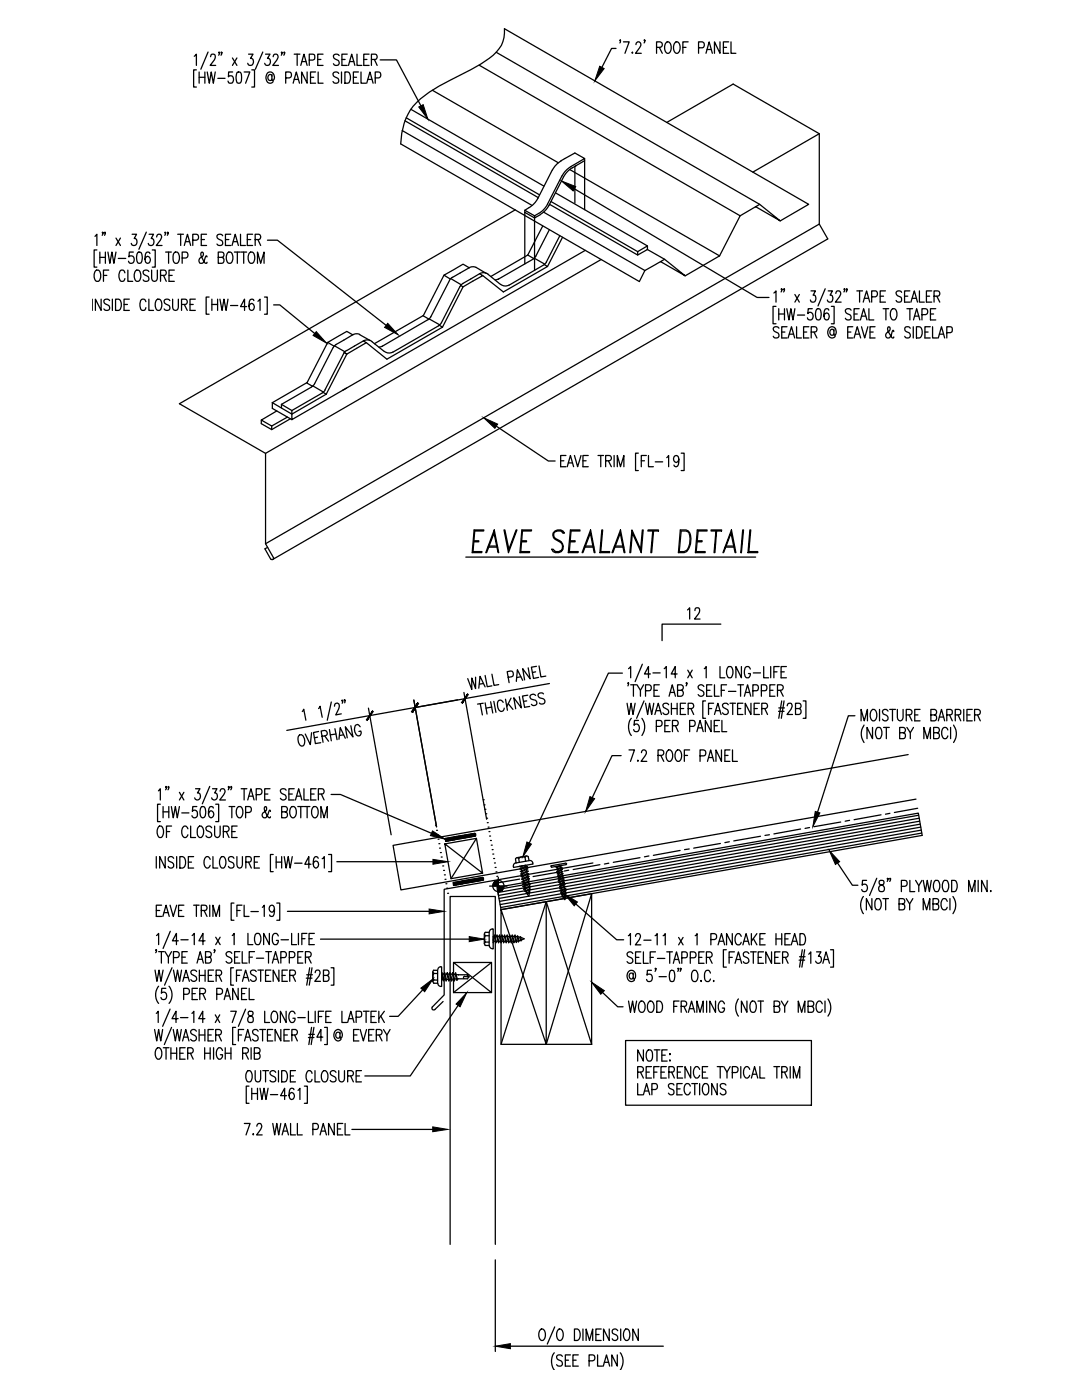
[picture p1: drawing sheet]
<svg xmlns="http://www.w3.org/2000/svg" width="216mm" height="279mm" viewBox="0 0 216 279" stroke-linecap="round" stroke-linejoin="round" font-family="sans-serif">
<g fill="none" stroke="#000" stroke-width=".25">
<path d="M38.8 11.2l.4-.4v2.3M39.2 13.9h-.6v3.5h.6M39.7 14.4v2.2M39.7 15.4h1.2M40.9 14.4v2.2M41.3 14.4l.5 2.2 .3-2.2 .5 2.2 .4-2.2M41.5 10.4l-1.4 3.4M42 11.3l.1-.4 .2-.1h.4l.2 .2v.7l-1 1.4h1.1M43.5 15.6h1.4M43.8 10.5l-.1 .1-.1-.1h.2l-.2 .5M44.3 10.5l-.1 .1-.1-.1h.2l-.2 .5M46.4 11.6l.9 1.5"/>
<path d="M46.4 14.4h-.8v.9a.54 .54 0 0 1 .9 .1l.1 .4a.59 .59 0 0 1-.3 .8 .59 .59 0 0 1-.8-.4M47.3 11.6l-.9 1.5M47.3 14.4h.4a1.01 1.01 0 0 1 .5 1.2l-.2 .9-.4 .1a1.14 1.14 0 0 1-.5-1.3zM48.7 14.4h1.2l-.9 2.2M49.6 10.8h.9l-.5 .9a.69 .69 0 0 1 .6 .8 .69 .69 0 0 1-1 .5l-.2-.4M50.2 13.9h.6v3.5h-.6M52.4 10.4l-1.4 3.4M53 10.8h.9l-.5 .9a.69 .69 0 0 1 .5 .8 .69 .69 0 0 1-.9 .5l-.2-.4M54.3 15.2l-.1-.2a.57 .57 0 0 0-.8 .3 .57 .57 0 0 0 .4 .8l.4-.1 .1-.2M54.3 14.9v1.2a.87 .87 0 0 0 .1-1.5 .82 .82 0 0 0-.9-.1 .82 .82 0 0 0-.4 .8 .89 .89 0 0 0 .2 1.1 .89 .89 0 0 0 1.1 0l.1-.1M54.5 11.3v-.1a.51 .51 0 0 1 .7-.4 .51 .51 0 0 1 .2 .9l-1 1.4h1.2M56.3 10.5l-.1 .1-.1-.1h.2l-.2 .5"/>
<path d="M56.8 10.5l-.1 .1-.1-.1h.2l-.2 .5M57 15.6h.7l.4-.3 .1-.5-.2-.4h-1v2.2M58.5 16.6l.6-2.2 .7 2.2M58.7 10.8h1.1M58.7 15.8h.8M59.3 10.8v2.3M60 13.1l.6-2.3 .7 2.3M60.2 12.3h.9M61.3 14.4v2.2l-1.1-2.2v2.2M61.7 12h.7l.4-.2-.1-.9-1-.1v2.3M62 15.4h.6M63 14.4h-1v2.2h1"/>
<path d="M63.4 11.9h.6M63.5 14.4v2.2h1M64.5 10.8h-1.1v2.3h1.1M67.6 14.7a.58 .58 0 0 0-.8-.3 .58 .58 0 0 0-.3 .7l.8 .5a.6 .6 0 0 1 .1 .9 .6 .6 0 0 1-1-.2M67.7 11.1a.58 .58 0 0 0-.8-.3 .58 .58 0 0 0-.3 .8l.7 .4a.6 .6 0 0 1 .2 1 .6 .6 0 0 1-1-.3M68.1 14.4v2.2M68.2 11.9h.7M68.8 14.4h.6a1.35 1.35 0 0 1 .4 1.9l-.2 .2-.8 .1zM69.3 10.8h-1.1v2.3h1.1M69.5 13.1l.7-2.3 .6 2.3M69.8 12.3h.8M70.5 15.4h.6"/>
<path d="M71.2 10.8v2.3h1M71.5 14.4h-1v2.2h1M72 14.4v2.2h1M72.6 11.9h.6M73.2 16.6l.6-2.2 .7 2.2M73.4 15.8h.8M73.6 10.8h-1v2.3h1M74.1 11.9l1-.1 .2-.4-.2-.5-1-.1v2.3M74.7 11.9l.6 1.2M74.9 15.6h.7a.64 .64 0 0 0 .4-.6 .64 .64 0 0 0-.4-.6h-.7v2.2M75.8 12h3.3l4.9 9.1M86.3 18l25.1 14.5"/>
<path d="M95.6 13l52.1 30.1-4.1 8M99 10.4l52.6 30.4M122.9 9.7h-.9l-1.9 3.8M123.8 8.1h-.1l.1-.2-.1 .7M124.4 8.4h1.1l-.8 2.2M126.1 10.5h.2l-.1 .1zM126.9 8.9v-.1a.49 .49 0 0 1 .8-.3l.1 .1a.82 .82 0 0 1-.2 .9l-.8 1.1h1.2M128.7 8.1h-.2l.1-.2 .1 .2-.2 .5M131 9.5h.7a.56 .56 0 0 0 .5-.6 .56 .56 0 0 0-.5-.5h-.7v2.2M131.6 9.5l.6 1.1M133 8.5l.1-.1a1.01 1.01 0 0 1 .8 1.4l-.1 .3a.57 .57 0 0 1-.5 .6 .57 .57 0 0 1-.6-.6l-.1-.9zM134.7 8.5l.2-.1a1.01 1.01 0 0 1 .8 1.4l-.1 .3a.57 .57 0 0 1-.5 .6 .57 .57 0 0 1-.6-.6l-.1-.9z"/>
<path d="M136.3 9.5h.6M137.3 8.4h-1v2.2M139.4 9.5h.8a.64 .64 0 0 0 .4-.6 .64 .64 0 0 0-.4-.5h-.8v2.2M140.9 10.6l.6-2.2 .6 2.2M141.1 9.9h.8M143.7 8.4v2.2l-1.1-2.2v2.2M144.3 9.5h.7M145.4 8.4h-1.1v2.2h1.1M145.9 8.4v2.2h.9M80.2 26l26 15M80.8 24.1l26.6 15.3M81.1 23.5l26.5 15.4"/>
<path d="M82 21.8l26.5 15.3M107.3 39.6l-.6 .9-1.1 .9M110.9 38.5l18.3 10.6M111.9 32.1l2.8-1.6 2 1.1-2.8 1.6M112 32.1l-.9 .6-.6 .8-3.2 6.1M112.4 35.4l-2.9 5.6M113.7 33.8l29.9 17.3M113.9 33.3l-.8 .6-.7 .8-3.4 6.5-.7 .8-.8 .6M114.2 33.5l-1.2 1-.5 .8M114.6 37.7l36.5 21.7h2.3M115 33l-.8 .5M116.7 31.6v.5l-2 1.1v7.3"/>
<path d="M116.7 32.1v9.7M133 24.4l13.3-7.6 17.2 9.9v18l1.7 3-110.8 63.9M163.5 26.7l-13.3 7.6M18.4 59.7v2.2M19 47.2l.3-.4v2.2M19.1 54l.2-.1a.97 .97 0 0 1 .8 1.4l-.1 .3a.57 .57 0 0 1-.9 .5l-.3-.8v-.5zM19.3 49.9h-.5v3.4h.5M19.9 50.3v2.2M19.9 51.4h1.1M20.2 59.7v2.2l-1.2-2.2v2.2M20.6 46.4l-.1 .1-.1-.1h.2l-.2 .6M20.6 55h.7"/>
<path d="M21 46.4l-.1 .1v-.1h.1l-.1 .6M21 50.3v2.2M21.5 50.3l.4 2.2 .4-2.2 .4 2.2 .4-2.2M21.7 53.9h-1.1v2.2M22.4 59.7v2.2M23.1 59.7h.6a1.38 1.38 0 0 1 0 2.2h-.6zM23.1 47.5l.9 1.5M23.6 51.6h1.5M24 47.5l-.9 1.5M24.9 54.5l-.2-.5-.5-.1a1.53 1.53 0 0 0 0 2.2h.5l.2-.5M25.5 53.9v2.2h1M25.8 59.7h-1v2.2h1"/>
<path d="M26.4 46.8h.8l-.4 .8a.69 .69 0 0 1 .5 .9 .69 .69 0 0 1-.9 .4l-.2-.3M26.6 50.3h-.8l-.1 1a.63 .63 0 0 1 .8-.1 .63 .63 0 0 1 .3 .7 .6 .6 0 0 1-.4 .6 .6 .6 0 0 1-.7-.2l-.1-.2M27.1 54a.68 .68 0 0 1 .8 .1 .68 .68 0 0 1 .2 .7l-.1 .8a.57 .57 0 0 1-.6 .6 .57 .57 0 0 1-.5-.6l-.1-.8zM27.5 50.4l.4-.1a1.08 1.08 0 0 1 .5 1.3l-.3 .9h-.4a1.39 1.39 0 0 1-.4-1.8zM29.2 46.3l-1.5 3.5M29.7 59.7v2.2h.9M29.7 54.2a.58 .58 0 0 0-.8-.3 .58 .58 0 0 0-.3 .8l.8 .4a.61 .61 0 0 1 .1 1 .61 .61 0 0 1-.9-.2M29.7 46.8h.9l-.4 .8a.69 .69 0 0 1 .5 .9 .69 .69 0 0 1-1 .4l-.1-.3M29.9 50.6a.47 .47 0 0 0-.7-.2 2.21 2.21 0 0 0 0 2.1 .48 .48 0 0 0 .7-.2 .63 .63 0 0 0 0-.8 .63 .63 0 0 0-.7-.2l-.3 .5M30.3 53.9v2a.54 .54 0 0 0 .5 .3 .54 .54 0 0 0 .5-.3l.1-2M30.4 49.9h.6v3.4h-.6M31.3 47.3l.1-.3 .2-.2h.3l.3 .2a.84 .84 0 0 1-.2 .9l-.8 1.1h1.1"/>
<path d="M31.3 59.8a.68 .68 0 0 1 .7 .1 .68 .68 0 0 1 .3 .7l-.1 .8a.57 .57 0 0 1-.6 .6 .57 .57 0 0 1-.5-.6l-.1-.3a1.57 1.57 0 0 1 .3-1.3zM32 55h.8a.54 .54 0 0 0 .4-.6 .54 .54 0 0 0-.4-.5h-.8v2.2M32.6 55l.6 1.1M33 46.4v.1l-.1-.1h.1l-.1 .6M33 50.3h1.2M33.6 46.4l-.1 .1-.1-.1h.2l-.2 .6M33.6 50.3v2.2M33.7 55h.7M34.4 59.7l.1 2a.54 .54 0 0 0 .5 .3 .54 .54 0 0 0 .5-.3l.1-2M34.8 53.9h-1.1v2.2h1.1M34.8 50.4l.2-.1a.97 .97 0 0 1 .8 1.4l-.1 .3a.57 .57 0 0 1-.9 .5 1.86 1.86 0 0 1 0-2.1zM35.5 46.8h1.1"/>
<path d="M36.1 46.8v2.2M36.4 51.5h.7a.64 .64 0 0 0 .4-.6 .64 .64 0 0 0-.4-.6h-.7v2.2M36.8 49l.6-2.2 .6 2.2M37 48.2h.8M38.5 47.9h.7l.3-.2 .1-.5-.2-.4h-.9v2.2M39 59.7h-1.1v2.2h1.1M40.2 47.8h.6M41.2 46.8h-1v2.2h1M41.3 51.3l-.1-.2-.2 .1-.5 1.3a.56 .56 0 0 1-.7-.2 .56 .56 0 0 1 0-.7l.7-.5a.5 .5 0 0 0-.2-.8 .71 .71 0 0 0 0 1.2l.6 1h.3l.1-.2M41.7 59.3h-.6v3.4h.6M42.3 59.7v2.2M43.4 59.7v2.2"/>
<path d="M43.5 51.4h.8a.54 .54 0 0 0 .4-.6 .54 .54 0 0 0-.4-.5h-.8v2.2h.8l.3-.2 .1-.5-.4-.4M43.9 59.7l.4 2.2 .4-2.2 .4 2.2 .4-2.2M44.4 47a.61 .61 0 0 0-.6-.3 .61 .61 0 0 0-.5 .6l.2 .3 .6 .3a.56 .56 0 0 1 .3 .6 .56 .56 0 0 1-.3 .5l-.6-.1-.2-.2M45 47.8h.7M45.5 50.4a.68 .68 0 0 1 .7 .1 .68 .68 0 0 1 .3 .7l-.1 .8a.57 .57 0 0 1-.6 .6 .57 .57 0 0 1-.6-.6v-.8zM46 46.8h-1v2.2h1M46.3 49l.6-2.2 .7 2.2M46.6 48.2h.8M46.8 50.3h1.1M47.4 50.3v2.2M48 46.8v2.2h1M48.1 50.3h1.1"/>
<path d="M48.6 50.3v2.2M49.3 47.8h.7M49.9 50.4a.68 .68 0 0 1 .7 .1 .68 .68 0 0 1 .2 .7l-.1 .8a.57 .57 0 0 1-.5 .6 .57 .57 0 0 1-.6-.6l-.1-.8zM50.4 46.8h-1.1v2.2h1.1M50.9 47.8l.9-.1 .2-.3-.2-.6h-.9v2.2M51.4 52.5v-2.2l.6 2.2 .7-2.2v2.2M51.5 47.8l.5 1.2M52.8 59.3h.5v3.4h-.5M53.4 47.9h2l21.7 17.1M88.6 54.9l-4.1 8.1-9.8 5.6M89.9 55.6l2.1 1.2M90.3 55.3l-.6 .7-3.7 7.2-.6 .6"/>
<path d="M91.8 57.2l-3.7 7.2-.6 .6M91.9 57l.5 .2-4.1 8.1M92.4 56.6l3.3-2 .6 .4-3.9 2.2M92.4 56.6l-.6 .6M93.6 53.4a1.5 1.5 0 0 1 1.4 0l2.1 1.2M93.6 53.4l-1.2-.7-3.8 2.2 1.2 .7M93.6 53.4l-3.4 2M95.7 54.6a1.5 1.5 0 0 1 1.7 .1M97.4 54.8l2.5 2M99.5 55.7l-.7 .2M99.9 56.8a1.5 1.5 0 0 0 1.7 .1M102.8 41.9l-67 38.7 17.2 9.9v18"/>
<path d="M104.7 42.4l2 1.1M104.7 42l2 1.1M104.7 42.4v10.3M105.3 50.9l-7.4 4.3M105.3 50.9l1.2 .7M105.5 41.5l-.8 .5v.4M106.3 51.7l-7 4.1M106.6 51.5l2.1 1.2M106.7 43.1v10.8M106.9 51.1l-.6 .6M107.5 42.6l-.8 .5M107.8 42.9l-1.1 .6v-.4"/>
<path d="M108.3 45.1l-3 5.8M108.4 52.9l-6.8 4M108.5 42.3l20.2 11.7M108.6 52.8l.6 .4-8.8 5.1-4.1-3.3M109 52.3l-.5 .6M109.6 41l-.6 .8-1.2 1M109.6 45.8l-2.7 5.3M109.7 40.8l17.5 10.1M110 40.2l17.2 10M111.7 47l-2.7 5.3M112.3 47.3l-3.1 5.9M116.8 50l-48.4 27.9"/>
<path d="M120 51.8l-67 38.7M127.2 50.2l2-1.1v.7l-2 1.1zM129.2 49.8l3.4 1.9M131.8 52.2l4.9 2.8-4.1-3.3-3.9 2.3M143.6 51.1l-6.9 3.9M150.8 41.2l4.9 2.9-4.1-3.3-3.9 2.3M154.4 58.5l.4-.4v2.2M155.7 44.1l5.7-3.3-60.7-35.1a6.1 6.1 0 0 1-3.1 6 75.5 75.5 0 0 1-9.9 5.5 14 14 0 0 0-6.3 5.6 13.2 13.2 0 0 0-1.4 5.9l47.6 27.5 1.1-2.2M156 57.7l-.1 .1v-.1h.1l-.1 .6M156.5 57.7l-.1 .1v-.1h.1l-.1 .6M158.6 58.8l.9 1.5M159.5 58.8l-.9 1.5"/>
<path d="M161.8 58.1h.9l-.5 .8a.69 .69 0 0 1 .6 .9 .69 .69 0 0 1-1 .4l-.1-.3M163.5 44.7l-110.5 63.8M164.7 57.6l-1.5 3.5M165.3 58.1h.8l-.5 .8a.71 .71 0 0 1 .6 .8 .71 .71 0 0 1-.7 .6l-.2-.1-.2-.3M166.8 58.6l.3-.5h.3l.3 .2a.84 .84 0 0 1-.2 .9l-.8 1.1h1.1M168.6 57.7l-.1 .1-.1-.1h.2l-.2 .6M169 57.7l-.1 .1v-.1h.1l-.1 .6M171 58.1h1.1M171.5 58.1v2.2M172.5 59.5h.8M173.9 59.2h.8a.64 .64 0 0 0 .4-.6 .64 .64 0 0 0-.4-.5h-.8v2.2M175.6 59.1h.7"/>
<path d="M176.7 58.1h-1.1v2.2h1.1M179.9 58.3a.63 .63 0 0 0-1.1 0l.2 .6 .6 .3a.57 .57 0 0 1 .3 .8 .57 .57 0 0 1-.7 .3l-.4-.3M180.5 59.1h.6M181.6 58.1h-1.1v2.2h1.1M182 59.5h.8M183.5 58.1v2.2h.9M184.9 59.1h.6M185.9 58.1h-1v2.2h1M186.4 59.1h.7a.54 .54 0 0 0 .4-.5 .54 .54 0 0 0-.4-.5h-.7v2.2M186.9 59.1l.6 1.2M21.9 60a.58 .58 0 0 0-.8-.3 .58 .58 0 0 0-.3 .8l.7 .4a.61 .61 0 0 1 .2 1 .61 .61 0 0 1-1-.2M24.8 60.8h.6"/>
<path d="M29.1 60.2l-.2-.4-.5-.1a1.53 1.53 0 0 0 0 2.2h.5l.2-.5M33.9 60a.58 .58 0 0 0-.8-.3 .58 .58 0 0 0-.3 .8l.8 .4a.61 .61 0 0 1 .1 1 .61 .61 0 0 1-.9-.2M36.2 60.8h.7a.54 .54 0 0 0 .5-.6 .54 .54 0 0 0-.5-.5h-.7v2.2M36.8 60.8l.6 1.1M37.9 60.8h.7M42.3 60.8h1.1M46 61h1.4M49.2 61.2h-1.2l.8-1.5v2.2M50.7 60l-.1-.2-.4-.1a1.21 1.21 0 0 0-.5 1.5l.1 .5a.48 .48 0 0 0 .4 .2 .48 .48 0 0 0 .5-.2 .63 .63 0 0 0 0-.8 .63 .63 0 0 0-.8-.2l-.2 .5M51.5 60.1l.4-.4v2.2M54.6 60.8h1.2l7 5.8M61.2 76.4l1.2 .7"/>
<path d="M62.2 77.2l-6 3.5M62.4 77l2.1 1.2M64.2 78.5l-6 3.4M64.5 78.3l.6 .4M64.9 77.8l-.6 .6M65.1 78.7l-6.9 3.9-3.9-2.2M65.4 68.3l-4.1 8-7 4.1M66.4 69.4l-3.6 7.2-.6 .6M66.7 69l2.1 1.2M67 68.8l3.4-2-1.2-.7-3.8 2.2 1.2 .8M67.1 68.8l-.6 .6M68.6 70.6l-3.8 7.2"/>
<path d="M68.7 70.4l.5 .3-4.1 8M69.1 69.9l-.5 .7M69.2 70l3.3-2 .6 .4-3.9 2.3-.5-.4M69.2 77.4l-11 6.3v-1.8M71.7 66.8l2.2 1.2M71.8 66.7a1.5 1.5 0 0 0-1.4 .1M72.5 68a1.5 1.5 0 0 1 1.7 .2M74.2 68.2l2.5 2M76.3 69.1l-.7 .2M76.7 70.1a1.5 1.5 0 0 0 1.7 .2M84.4 63l1.2 .7M85.4 63.8l-9.1 5.3"/>
<path d="M85.6 63.6l2.1 1.2M87.5 65l-9.1 5.3M87.7 64.9l.6 .4M88.3 65.3l-11.1 6.4-4.1-3.3M154.8 61.1h-.6v3.5h.6M155.4 61.6v2.3M155.4 62.7h1.1M155.4 65.5a.6 .6 0 0 0-.6-.3 .6 .6 0 0 0-.5 .5 1.06 1.06 0 0 0 1 .8 .58 .58 0 0 1-.3 1l-.5-.1-.2-.3M156 66.3h.6M156.5 61.6v2.3M157 61.6l.4 2.3 .4-2.3 .4 2.3 .4-2.3M157 65.2h-1v2.3h1"/>
<path d="M157.3 67.5l.6-2.3 .7 2.3M157.5 66.7h.8M158.9 65.2v2.3h1M159.1 62.9h1.5M160.3 66.3h.7M161.4 65.2h-1.1v2.3h1.1M161.9 66.3h.7a.54 .54 0 0 0 .4-.6 .54 .54 0 0 0-.4-.5h-.7v2.3M162.1 61.6h-.8l-.1 1a.54 .54 0 0 1 .5-.3 .54 .54 0 0 1 .5 .4 .74 .74 0 0 1-.1 .9 .74 .74 0 0 1-.8 .2l-.2-.4M162.4 66.3l.6 1.2M163 61.7l.4-.1a1.39 1.39 0 0 1 .4 1.8l-.2 .4-.4 .1a1.08 1.08 0 0 1-.5-1.3zM165.4 61.9l-.1-.2-.4-.1a1.21 1.21 0 0 0-.5 1.5l.3 .7 .2 .1a.72 .72 0 0 0 .6-.7 .72 .72 0 0 0-.6-.7l-.2 .1-.3 .5M165.9 61.1h.5v3.5h-.5"/>
<path d="M166.4 66.1l-.3-.4a.57 .57 0 0 0-.5 .7 .57 .57 0 0 0 .7 .4l.1-.2M166.4 65.7l.1 1.2a.68 .68 0 0 0 .3-1.1 .82 .82 0 0 0-1-.6 .82 .82 0 0 0-.6 1 .92 .92 0 0 0 .3 1 .92 .92 0 0 0 1.1 0l.1-.1M169.1 66.3h.7M169.8 61.9a.61 .61 0 0 0-.6-.3 .61 .61 0 0 0-.5 .5l.2 .4 .8 .4a.59 .59 0 0 1-.3 1l-.5-.1-.2-.3M170.2 65.2h-1.1v2.3h1.1M170.4 67.5l.7-2.3 .6 2.3M170.4 62.7h.7M170.7 66.7h.8M171.4 61.6h-1v2.3h1M171.7 63.9l.6-2.3 .7 2.3M171.9 65.2l.6 2.3 .7-2.3M171.9 63.1h.8"/>
<path d="M172.2 60.3l.7-2.2 .7 2.2M173.4 61.6v2.3h1M173.6 66.3h.6M174.6 65.2h-1v2.3h1M176.2 61.6h1.1M176.8 61.6v2.3M178 61.7a.68 .68 0 0 1 .7 .1 .68 .68 0 0 1 .3 .7l-.1 .8a.57 .57 0 0 1-.6 .6 .57 .57 0 0 1-.6-.6v-.3a1.57 1.57 0 0 1 .3-1.3zM178.3 66.2l-.1-.3-.2 .4a1.11 1.11 0 0 1-.9 1.2l-.3-.3-.1-.4 .2-.3 .6-.6a.47 .47 0 0 0-.1-.7l-.2 .1a2.17 2.17 0 0 0 .9 2.2h.2v-.3M181 61.6h1.1M181.6 61.6v2.3M181.6 65.5a.63 .63 0 0 0-1.1 0l.2 .6 .8 .4a.59 .59 0 0 1-.2 1l-.6-.1-.2-.3M181.8 60.3l.6-2.2 .7 2.2"/>
<path d="M182.2 65.2v2.3M182.3 63.9l.6-2.3 .6 2.3M182.5 63.1h.8M182.9 65.2h.5a1.32 1.32 0 0 1 0 2.3h-.5zM184 62.8h.7a.62 .62 0 0 0 .4-.6 .62 .62 0 0 0-.4-.6h-.7v2.3M184.6 66.3h.6M185.6 65.2h-1v2.3h1M185.7 62.7h.6M186.1 65.2v2.3h1M186.7 61.6h-1v2.3h1M187.2 67.5l.7-2.3 .6 2.3M187.4 66.7h.9"/>
<path d="M188.9 66.4h.7a.64 .64 0 0 0 .4-.6 .64 .64 0 0 0-.4-.6h-.7v2.3M52.1 83.8v.8l2.1 1.1v-.7M54.3 80.4v1.1l3.9 2.2M55.2 82l-3.1 1.8 2.1 1.2 3.1-1.8M56.2 80.7l2 1.2M56.2 80.7v.7M57.9 83.6l-3.7 2.1M99 85.1l10.4 6.9h1.4M111.9 92h.6M112.9 90.9h-1v2.2h1M113.2 93.1l.6-2.2 .7 2.2M113.4 92.4h.8"/>
<path d="M114.6 90.9l.7 2.2 .6-2.2M116.3 92h.7M117.4 90.9h-1.1v2.2h1.1M119.3 90.9h1.1M119.9 90.9v2.2M120.8 92h.8a.54 .54 0 0 0 .4-.6 .54 .54 0 0 0-.4-.5h-.8v2.2M121.4 92l.6 1.1M122.5 90.9v2.2M123.2 93.1v-2.2l.6 2.2 .7-2.2v2.2M127.4 90.4h-.6v3.5h.6M128 92h.6M129 90.9h-1v2.2"/>
<path d="M129.4 90.9v2.2h1M130.8 92.2h1.4M133 91.3l.4-.4v2.2M135.5 91.6a.65 .65 0 0 1-.6 .7 .72 .72 0 0 1-.5-.7 .72 .72 0 0 1 .5-.7l.3 .1a1.91 1.91 0 0 1 0 2l-.4 .1-.3-.3M135.9 90.4h.6v3.5h-.6M53 108.5l1.6 2.8-.2 .4-.4-.1-1.1-2.1 .5-.3M92.9 111.2h57.9M94.6 107.9h.9v.2h-.9M94.6 105.8h1.9v.2h-1.8l-.3 4.1h1.8l-.1 .2h-1.9zM97.4 109.2h1.9M97.6 109h1.6M98.6 105.8l.9 4.5h-.1l-.8-3.9-1.5 3.9h-.2z"/>
<path d="M100.6 105.8h.1l.8 3.8 1.5-3.8h.2l-1.7 4.5zM104.1 107.9h1v.2h-1M104.1 105.8h2l-.1 .2h-1.7l-.4 4.1h1.8l-.1 .2h-1.9zM110.7 106a1.27 1.27 0 0 1 1.9 .4h-.3l-.1-.2a1.19 1.19 0 0 0-1.7 .2l.1 .8 .3 .3a1.6 1.6 0 0 1 1.1 2.6 1.22 1.22 0 0 1-1.9-.5h.3l.2 .2a1.06 1.06 0 0 0 1.6-.2 1.1 1.1 0 0 0-.5-1.5 1.51 1.51 0 0 1-1.4-1.7zM113.8 107.9h1v.2h-1M113.8 105.8h1.9v.2h-1.8l-.3 4.1h1.8l-.1 .2h-1.9zM116.6 109.2h1.9M116.7 109h1.6M117.8 105.8l.9 4.5h-.1l-.8-3.9-1.5 3.9h-.2zM120.1 105.8h.2l-.4 4.3h1.8v.2h-2zM122.5 109.2h2M122.7 109h1.7"/>
<path d="M123.8 105.8l.9 4.5h-.2l-.7-3.9-1.5 3.9h-.2zM126.1 105.8l1.7 3.8 .4-3.8h.1l-.3 4.5-1.8-3.9-.4 3.9h-.1zM129.3 105.8h2.1v.2h-2.1zM130.2 106l-.3 4.3h.1l.4-4.3M135.7 105.8h1.2a1.57 1.57 0 0 1 1 1.7 3.7 3.7 0 0 1-.9 2.6l-.5 .2h-1.1zM135.9 106h1a1.25 1.25 0 0 1 .8 1.5 3.4 3.4 0 0 1-.7 2.3l-.5 .3h-1zM139.1 105.8h2v.2h-1.8l-.4 4.1h1.8v.2h-1.9zM139.1 107.9h1v.2h-1M141.9 105.8h2.1v.2h-2.1zM142.9 106l-.4 4.3h.1l.4-4.3M144.7 109.2h1.9M144.9 109h1.6"/>
<path d="M146 105.8l.8 4.5h-.1l-.8-3.9-1.5 3.9h-.1zM148.2 105.8h.2l-.5 4.5h-.1zM149.6 105.8h.2l-.4 4.3h1.8v.2h-1.9zM68.4 139.8l-.1 .1-.1-.1 .1-.1 .1 .3-.1 .3M68.8 139.7v.1h-.1v-.2l.1 .1v.6M91.3 139.7l-8.5 1.5M92.6 138.2l4.5 25.3M92.9 139.4l-35.7 6.4M94.9 135.1v2.3l-.8-2.1v2.3l-.8-2.2M96.5 136.4l-.8 .1M96.8 137.1l-1-2.1-.3 2.3M96.8 134.8l.4 2.2 1-.1"/>
<path d="M98.2 134.5l.4 2.3 .9-.2M98.5 140l.5 2.2M100.9 139.5l.3 2.2M101.4 135.2l.7-.1a.61 .61 0 0 0 .3-.7 .61 .61 0 0 0-.5-.5l-.7 .1 .4 2.2M102 139.3l-.9 1.7M103.6 139l.4 2.3-1.5-2.1 .4 2.2M103.9 135.1l-.8 .1M104.3 135.8l-1.1-2.1-.2 2.3M105.1 139.9l-.6 .1M105.3 138.7l-1 .2 .4 2.3 1-.2M105.4 133.3l.4 2.2-1.5-2.1 .4 2.3M106.9 138.8a.61 .61 0 0 0-.7-.2 .61 .61 0 0 0-.4 .6l.2 .3 .7 .2a.59 .59 0 0 1 .3 1 .59 .59 0 0 1-1-.1"/>
<path d="M106.9 134.1l-.7 .1M107 133l-1 .2 .5 2.2 1-.2M107.6 132.9l.3 2.2 1-.2M108.4 138.5a.56 .56 0 0 0-.7-.2 .56 .56 0 0 0-.2 .8l.3 .2a.94 .94 0 0 1 .9 .5v.3a.64 .64 0 0 1-1.1 .2M109.6 136.4l-16.8 3M124.2 134.3h-2.8l-15.8 33.9M125.4 133.4l.4-.4v2.3M125.4 136.3l-.1 .2v-.2h.1l-.1 .6M125.8 136.7h1.2M126.4 136.7v2.3M127.1 136.7l.7 1.1v1.2M128.2 132.6l-1.5 3.4"/>
<path d="M128.4 136.7l-.6 1.1M128.5 139.9l-1.5 3.5M128.8 137.9h.8a.64 .64 0 0 0 .4-.6 .64 .64 0 0 0-.4-.6h-.8v2.3M129.8 134.5h-1.2l.8-1.5v2.3M130.3 134.3h1.4M130.5 137.8h.7M131.6 136.7h-1.1v2.3h1.1M132.5 133.4l.5-.4v2.3M133.5 139l.6-2.3 .7 2.3M133.8 138.2h.8M135.1 134.5h-1.2l.8-1.5v2.3M135.2 137.8h.7a.57 .57 0 0 0 .4-.6 .57 .57 0 0 0-.4-.5h-.7v2.3h.7a.62 .62 0 0 0 .5-.6 .62 .62 0 0 0-.5-.6"/>
<path d="M137.1 136.3l-.1 .2-.1-.2h.2l-.2 .6M137.2 121.7l.4-.4v2.2M137.2 133.7l.9 1.6M138.1 133.7l-.9 1.6M138.7 121.8v-.3l.3-.2h.3l.3 .2v.6l-1 1.4h1.1M140.4 137a.56 .56 0 0 0-.8-.3 .56 .56 0 0 0 0 .9l.5 .3a.61 .61 0 0 1 .2 1 .61 .61 0 0 1-1-.3M140.5 133.4l.4-.4v2.3M140.8 139.9h-.6v3.5h.6M141 137.8h.7M142.1 136.7h-1.1v2.3h1.1M142.6 136.7v2.3h.9M143.7 133v2.3h.9"/>
<path d="M143.8 124.6h-11.7v3.3M143.9 137.8h.7M145 136.7h-1.1v2.3M145.3 133.1l.5-.1a1.53 1.53 0 0 1 0 2.3h-.4a1.63 1.63 0 0 1-.1-2.2zM145.4 138h1.4M147.2 136.7h1.2M147.8 136.7v2.3M147.9 133v2.3l-1.1-2.3v2.3M148.5 139l.7-2.3 .6 2.3M148.7 138.2h.8M149.7 133.5a.57 .57 0 0 0-.9-.4 1.63 1.63 0 0 0 .2 2.2 .63 .63 0 0 0 .7-.9h-.4M150.2 137.9h.7a.64 .64 0 0 0 .5-.6 .64 .64 0 0 0-.5-.6h-.7v2.3"/>
<path d="M150.3 134.3h1.5M151.9 137.9h.7a.64 .64 0 0 0 .4-.6 .64 .64 0 0 0-.4-.6h-.7v2.3M152.4 133v2.3h1M153.6 137.8h.6M153.8 133v2.3M154.4 134.1h.7M154.6 136.7h-1v2.3h1M155.1 137.8h.8a.57 .57 0 0 0 .4-.6 .57 .57 0 0 0-.4-.5h-.8v2.3M155.5 133h-1.1v2.3M155.7 137.8l.6 1.2M155.9 134.1h.6M156 139.9l-.6 3.5"/>
<path d="M156.4 139.9l-.5 3.5M156.9 133h-1v2.3h1M160.3 139.9h.5v3.5h-.5M31.6 157.8l.4-.4v2.3M33.2 157.1l-.1 .1-.1-.1 .1-.2 .1 .2-.2 .5M33.7 157.1l-.1 .1-.1-.1 .1-.2 .1 .2-.2 .5M35.8 158.1l.9 1.6M36.7 158.1l-.9 1.6M39 157.4h.9l-.5 .9a.66 .66 0 0 1 .6 .9 .66 .66 0 0 1-1.1 .2l-.1-.2M41.9 156.9l-1.5 3.5M42.4 157.4h.9l-.5 .9a.66 .66 0 0 1 .5 .9 .66 .66 0 0 1-1 .2l-.1-.2M43.9 157.9v-.1a.51 .51 0 0 1 .8-.4 .51 .51 0 0 1 .1 .9l-1 1.4h1.2"/>
<path d="M45.7 157.1l-.1 .1-.1-.1 .1-.2 .1 .2-.2 .5M46.2 157.1l-.1 .1-.1-.1 .1-.2 .1 .2-.2 .5M48.1 157.4h1.2M48.7 157.4v2.3M49.4 159.7l.7-2.3 .6 2.3M49.7 158.9h.8M51.1 158.6h.7a.62 .62 0 0 0 .5-.6 .62 .62 0 0 0-.5-.6h-.7v2.3M52.8 158.5h.7M53.9 157.4h-1.1v2.3h1.1M57.1 157.7a.57 .57 0 0 0-.7-.3 .57 .57 0 0 0-.4 .7l.8 .5a.6 .6 0 0 1 .1 1 .6 .6 0 0 1-.9-.3M57.6 158.5h.7M58.7 157.4h-1.1v2.3h1.1"/>
<path d="M59 159.7l.6-2.3 .6 2.3M59.2 158.9h.8M59.6 146.8l.5-.2a1.5 1.5 0 0 1 .4 2.3 .98 .98 0 0 1-1-1.3zM60.3 142l.3-.5 .4 2.2M60.6 157.4v2.3h1M62 158.5h.7M62.2 146.2l-.3 2.4-1-2.1M63.1 157.4h-1.1v2.3h1.1M63.4 147.1l-.7 .1M63.5 158.5l1-.1 .2-.4-.2-.5-1-.1v2.3M63.6 141.4l.3-.5 .4 2.2M63.6 146l-1 .2 .3 2.2 1.1-.2"/>
<path d="M64.1 158.5l.6 1.2M64.2 147l.8-.2a.55 .55 0 0 0 .3-.6 .55 .55 0 0 0-.5-.4l-.7 .1 .4 2.2M64.8 146.9l.8 1M65.7 145.6l.4 2.2M66.1 158.6h1.8l18.2 7.7M66.1 140.1l-.8 3.6M66.7 140.9l.1-.4 .5-.2 .3 .2 .1 .4-.7 1.8 1.1-.2M66.8 145.4l.5 2.2M67 146.5l-1.1 .2M68.5 146.7l-.7 .1M68.9 147.3l-1-2.1-.3 2.3M70 144.8l.4 2.3-1.5-2.1 .4 2.2"/>
<path d="M71.9 145a.58 .58 0 0 0-1-.2 1.56 1.56 0 0 0 .5 2.1 .62 .62 0 0 0 .6-.3 .62 .62 0 0 0 0-.7l-.4 .1M73.5 141.3l4.5 25.3M95.8 140.4l.5 2.3M96.4 159.6h.1M96.4 140.3l-1.1 .2M96.8 140.3l.4 2.2M97.9 140.1l.4 2.2M98.1 141.1l-1.1 .2M100.4 140.2a.63 .63 0 0 0-.9-.4 .63 .63 0 0 0-.2 .9 1.36 1.36 0 0 0 .7 1.3 .65 .65 0 0 0 .6-.7M101.4 140.4l.9 1.2M123.9 150.8h-1.8l-3.9 8.4M125.1 140.3l.4 2.3 .4-2.3 .4 2.3 .4-2.3"/>
<path d="M125.5 149.7h1.1l-.8 2.2M126 143.4a2.91 2.91 0 0 0 0 3.4M127.2 151.8h.2l-.1 .1zM127.4 143.8h-.8l-.1 1a.54 .54 0 0 1 .5-.3 .54 .54 0 0 1 .5 .3 .74 .74 0 0 1 0 .9 .74 .74 0 0 1-.9 .2l-.2-.3M128 150.2l.1-.3a.53 .53 0 0 1 .7-.1 .53 .53 0 0 1 .1 .8l-1 1.3h1.2M128.1 143.4a2.91 2.91 0 0 1 0 3.4M128.8 140.3l.4 2.3 .4-2.3 .4 2.3 .5-2.3M130.7 142.6l.6-2.3 .7 2.3M130.9 141.8h.8M131 145h.7a.62 .62 0 0 0 .4-.6 .62 .62 0 0 0-.4-.6h-.7v2.2M131.3 150.8h.7a.56 .56 0 0 0 .5-.6 .56 .56 0 0 0-.5-.5h-.7v2.2M131.9 150.8l.5 1.1"/>
<path d="M132.7 144.8h.6M133.3 149.8l.1-.1a1.01 1.01 0 0 1 .8 1.4l-.1 .3a.57 .57 0 0 1-.5 .6 .57 .57 0 0 1-.6-.6l-.1-.8zM133.4 140.6a.61 .61 0 0 0-.6-.3 .61 .61 0 0 0-.5 .6l.1 .3 .9 .4a.59 .59 0 0 1-.3 1h-.3l-.4-.3M133.7 143.8h-1v2.2h1M134 140.3v2.3M134 141.4h1.1M134.2 144.8h1l.1-.4-.1-.5-1-.1v2.2M134.8 144.8l.5 1.2M135 149.8l.2-.1a1.01 1.01 0 0 1 .8 1.4l-.1 .3a.57 .57 0 0 1-.6 .6 .57 .57 0 0 1-.5-.6l-.1-.8zM135.1 140.3v2.3M135.7 141.4h.7M136.6 150.8h.6"/>
<path d="M136.8 140.3h-1.1v2.3h1.1M137.3 141.4h.7l.3-.2 .1-.4-.2-.4-.9-.1v2.3M137.6 149.7h-1v2.2M137.6 145h.7a.64 .64 0 0 0 .4-.6 .64 .64 0 0 0-.4-.6h-.7v2.2M137.9 141.4l.5 1.2M139.1 146l.6-2.2 .6 2.2M139.3 145.3h.8M139.7 150.8h1l.1-.4-.1-.5-.3-.2h-.7v2.2M141.2 151.9l.6-2.2 .6 2.2M141.4 151.2h.8M141.4 141.4h.6M141.9 143.8v2.2l-1.2-2.2v2.2"/>
<path d="M142.4 140.3h-1v2.3M142.5 144.8h.7M142.6 142.6l.6-2.3 .7 2.3M142.8 141.8h.8M143.6 143.8h-1.1v2.2h1.1M144 149.7v2.2l-1.1-2.2v2.2M144 143.8v2.2h1M144.6 150.8h.7M145.3 140.6a.61 .61 0 0 0-.6-.3 .61 .61 0 0 0-.5 .6l.1 .3 .8 .4a.59 .59 0 0 1-.2 1h-.3l-.4-.3M145.7 149.7h-1.1v2.2h1.1M145.7 140.3h1.1M146.2 149.7v2.2h.9"/>
<path d="M146.2 140.3v2.3M147.2 141.4h.6M148.2 140.3h-1v2.3h1M149.8 140.3v2.3l-1.1-2.3v2.3M150.5 141.4h.6M151.5 140.3h-1v2.3h1M152 141.4l1-.1 .1-.3-.1-.6-1-.1v2.3M152.6 141.4l.5 1.2M155.3 142h1.1M155.4 141.3h1.1M157.1 140.9l.3-.6 .5 .1 .2 .6-.3 .5-.8 1.1h1.1M158.7 141.4h.8l.3-.2v-.4l-.1-.4-1-.1v2.3h.8a.64 .64 0 0 0 .4-.6 .64 .64 0 0 0-.4-.6"/>
<path d="M170.6 142.8h-1.3l-6.2 19.3M171.8 143.9v-2.3l.7 2.3 .6-2.3v2.3M172.4 144.7a2.98 2.98 0 0 0 0 3.5M174 141.7l.1-.1a1.01 1.01 0 0 1 .8 1.4v.3a.57 .57 0 0 1-.6 .6 .57 .57 0 0 1-.6-.6l-.1-.8zM174.1 145.2v2.2l-1.1-2.2v2.2M175 145.3l.5-.1a1.53 1.53 0 0 1 0 2.2h-.3a1.63 1.63 0 0 1-.2-2.1zM175.5 141.6v2.3M176.3 145.2h1.1M176.9 145.2v2.2M177.2 141.9a.6 .6 0 0 0-.6-.3 .6 .6 0 0 0-.5 .3l.1 .6 .7 .3a.59 .59 0 0 1 .2 .9 .59 .59 0 0 1-1-.2M177.5 141.6h1.2M178.1 141.6v2.3"/>
<path d="M179.1 141.6v1.6a.64 .64 0 0 0 .6 .7l.4-.4 .1-.3v-1.6M179.5 146.2h.7a.54 .54 0 0 0 .5-.5 .54 .54 0 0 0-.5-.5h-.7v2.2h.7l.4-.2 .1-.5-.5-.5M180.8 142.7h.8a.57 .57 0 0 0 .4-.6 .57 .57 0 0 0-.4-.5h-.8v2.3M181 145.2l.6 1v1.2M181.2 150.6l-102.8 18.1 1.6 8.9 102.8-18.1M181.4 142.7l.6 1.2M182.3 145.2l-.7 1M182.5 142.7h.7M183.6 141.6h-1.1v2.3h1.1M184.3 147.4v-2.2l.7 2.2 .7-2.2v2.2M185.7 142.7h.8a.58 .58 0 0 0 .4-.6 .58 .58 0 0 0-.4-.5h-.8v2.3h.8a.64 .64 0 0 0 .4-.6 .64 .64 0 0 0-.4-.6M186.3 146.2h.7a.54 .54 0 0 0 .4-.5 .54 .54 0 0 0-.4-.5h-.7v2.2h.7l.4-.2v-.5l-.4-.5"/>
<path d="M187.2 143.9l.7-2.3 .6 2.3M187.4 143.1h.9M188.9 142.7h.7a.58 .58 0 0 0 .4-.6 .58 .58 0 0 0-.4-.5h-.7v2.3M189.1 145.7a.57 .57 0 0 0-.5-.5 .57 .57 0 0 0-.6 .5v1.2a.57 .57 0 0 0 .6 .5 .57 .57 0 0 0 .5-.5M189.5 142.7l.5 1.2M189.7 145.2v2.2M190.3 144.7a2.98 2.98 0 0 1 0 3.5M190.6 142.7h.7a.58 .58 0 0 0 .4-.6 .58 .58 0 0 0-.4-.5h-.7v2.3M191.2 142.7l.5 1.2M192.3 141.6v2.3M192.9 142.7h.7M194 141.6h-1.1v2.3h1.1"/>
<path d="M194.5 142.7h.7a.57 .57 0 0 0 .4-.6 .57 .57 0 0 0-.4-.5h-.7v2.3M195.1 142.7l.5 1.2M31.2 171v2.2M31.7 165l.1-.1a1.01 1.01 0 0 1 .8 1.4l-.1 .3a.55 .55 0 0 1-.3 .5 .55 .55 0 0 1-.5-.1l-.3-.7v-.6zM32 160.5h-.6v3.5h.6M32.5 161v2.2M32.5 162h1.2M33 171v2.2l-1.1-2.2v2.2M33.2 166h.7M33.7 161v2.2M34.2 161l.4 2.2 .4-2.2 .4 2.2 .4-2.2M34.2 164.9h-1v2.2"/>
<path d="M34.7 171.3a.6 .6 0 0 0-.6-.4 .6 .6 0 0 0-.5 .4l.1 .5 .7 .3a.59 .59 0 0 1 .1 1 .59 .59 0 0 1-.9-.2M35.2 171v2.2M35.9 171h.5a1.37 1.37 0 0 1 0 2.2h-.5zM36.3 162.2h1.4M37.5 165.4a.57 .57 0 0 0-.6-.6 .57 .57 0 0 0-.5 .6v1.2a.57 .57 0 0 0 .5 .6 .57 .57 0 0 0 .6-.6M37.6 172.1h.6M38 164.9v2.2h1M38.6 171h-1v2.2h1M39.3 161h-.8l-.1 .9a.53 .53 0 0 1 .5-.2 .53 .53 0 0 1 .5 .3v.4a.59 .59 0 0 1-.3 .8 .59 .59 0 0 1-.8-.4M39.7 165l.1-.1a1.01 1.01 0 0 1 .8 1.4l-.1 .3a.57 .57 0 0 1-.8 .4 1.8 1.8 0 0 1 0-2zM40.2 161.1l.3-.1a1.08 1.08 0 0 1 .5 1.2l-.2 .9-.4 .1a1.78 1.78 0 0 1-.2-2.1zM41.9 171.5a.57 .57 0 0 0-.5-.6 .57 .57 0 0 0-.6 .6v1.2a.57 .57 0 0 0 .6 .6 .57 .57 0 0 0 .5-.6"/>
<path d="M42.2 165.2a.6 .6 0 0 0-.6-.4 .6 .6 0 0 0-.5 .6l.2 .3 .6 .3a.61 .61 0 0 1 .2 1 .61 .61 0 0 1-1-.2M42.5 171v2.2h1M42.6 161.3a.47 .47 0 0 0-.7-.2 1.63 1.63 0 0 0 .2 2.1 .71 .71 0 0 0 .6-.7 .71 .71 0 0 0-.6-.7l-.4 .4-.1 .2M42.8 164.9v1.6a.56 .56 0 0 0 .6 .7 .56 .56 0 0 0 .5-.7v-1.6M43 160.5h.6v3.5h-.6M44.1 171.1l.2-.1a1.01 1.01 0 0 1 .8 1.4l-.1 .3a.55 .55 0 0 1-.3 .5 .55 .55 0 0 1-.6-.1l-.3-.7v-.6zM44.6 166h.7l.4-.5a.56 .56 0 0 0-.4-.6h-.7v2.2M45.2 166l.5 1.1M45.7 161h1.1M46.3 161v2.2M46.3 166h.6M46.7 171.3a.6 .6 0 0 0-.6-.4 .6 .6 0 0 0-.5 .4l.1 .5 .7 .3a.59 .59 0 0 1 .1 1 .59 .59 0 0 1-.9-.2"/>
<path d="M47.3 171l.1 1.9a.49 .49 0 0 0 .4 .3 .49 .49 0 0 0 .5-.3l.1-1.9M47.3 164.9h-1v2.2h1M47.5 161.1l.2-.1a.97 .97 0 0 1 .8 1.4l-.1 .3a.57 .57 0 0 1-.9 .4l-.4-.7a1.57 1.57 0 0 1 .4-1.3zM49 162.2h.7a.62 .62 0 0 0 .5-.6 .62 .62 0 0 0-.5-.6h-.7v2.2M49.1 172.1h.7a.58 .58 0 0 0 .4-.6 .58 .58 0 0 0-.4-.5h-.7v2.2M49.6 172.1l.6 1.1M50.7 172.1h.7M51.8 171h-1.1v2.2h1.1M54 161.9l-.2-.2-.3 .9a.64 .64 0 0 1-1 .5l-.2-.3 .1-.4 .7-.6 .1-.3v-.4h-.4a2.17 2.17 0 0 0 .9 2.1h.2l.1-.2M54.5 170.5h-.5v3.5h.5M55.1 172.1h1.1M55.1 171v2.2"/>
<path d="M56.2 162h.7a.54 .54 0 0 0 .5-.5 .54 .54 0 0 0-.5-.5h-.7v2.2h.7l.4-.2v-.6l-.4-.4M56.2 171v2.2M56.7 171l.4 2.2 .4-2.2 .4 2.2 .4-2.2M58.2 161.1a.68 .68 0 0 1 .7 0 .68 .68 0 0 1 .2 .7l-.1 .9a.57 .57 0 0 1-.5 .5 .57 .57 0 0 1-.6-.5l-.1-.3a1.57 1.57 0 0 1 .4-1.3zM58.8 172.3h1.5M59.4 161h1.2M60 161v2.2M60.7 161h1.1M61.3 161v2.2M62 172.5h-1.2l.8-1.5v2.2M62.5 161.1a.68 .68 0 0 1 .7 0 .68 .68 0 0 1 .3 .7l-.1 .9a.57 .57 0 0 1-.6 .5 .57 .57 0 0 1-.5-.5l-.1-.3a1.57 1.57 0 0 1 .3-1.3zM63.5 171.3l-.1-.2-.4-.1a1.78 1.78 0 0 0-.2 2.1 .65 .65 0 0 0 .8-.5 .65 .65 0 0 0-.5-.8l-.3 .1-.3 .6"/>
<path d="M64 163.2v-2.2l.7 2.2 .6-2.2v2.2M64.3 171.4l.4-.4v2.2M65.6 170.5h.6v3.5h-.6M67.2 172h19.2M86.9 164.7h.1M87.1 165.7h.1M87.1 165l-4.5-25.3 4.5 25.3M87.2 166.6h.1M87.4 167.5h.1M87.6 168.4h.1M87.7 169.3h.1M87.9 170.2h.1"/>
<path d="M88 171h.1M88.2 171.9h.1M88.3 172.8h.1M88.5 173.7h.1M88.7 174.6h.1M88.8 168.4l6.3-1.1 1.2 7-6.3 1.1-1.2-7 7.5 5.9M88.8 175.5h.1M88.8 167.3l6-1 .1 .5-6 1.1zM88.9 167.9h.1M88.9 167.7h.1M88.9 167.6h.1M88.9 167.5h.1"/>
<path d="M88.9 167.4h.1M89 176.4h.1M89.1 167.8h.1M89.1 167.7h.1M89.1 167.5h.1M89.1 167.4h.1M89.1 177.3h.1M89.2 167.7h.1M89.2 167.6h.1M89.2 167.5h.1M89.2 167.4h.1M89.3 178.3h.1"/>
<path d="M89.4 167.8h.1M89.4 167.7h.1M89.4 167.5h.1M89.4 167.4h.1M89.4 167.3h.1M89.5 167.7h.1M89.5 167.6h.1M89.5 167.5h.1M89.5 167.4h.1M89.6 167.7h.1M89.6 167.5h.1M89.6 167.4h.1"/>
<path d="M89.6 167.3h.1M89.7 167.7h.1M89.7 167.6h.1M89.7 167.5h.1M89.7 167.4h.1M89.7 167.2h.1M89.9 167.7h.1M89.9 167.5h.1M89.9 167.4h.1M89.9 167.3h.1M90 167.6h.1M90 167.5h.1"/>
<path d="M90 167.4h.1M90 167.2h.1M90.2 167.7h.1M90.2 167.5h.1M90.2 167.4h.1M90.2 167.3h.1M90.2 167.1h.1M90.3 167.6h.1M90.3 167.5h.1M90.3 167.4h.1M90.3 167.2h.1M90.4 167.5h.1"/>
<path d="M90.4 167.4h.1M90.4 167.3h.1M90.4 167.1h.1M90.4 176.1l5.9-1 .1 .6-5.9 1zM90.5 176.7h.1M90.5 176.5h.1M90.5 176.4h.1M90.5 176.3h.1M90.5 176.2h.1M90.5 167.6h.1M90.5 167.5h.1M90.5 167.4h.1"/>
<path d="M90.5 167.2h.1M90.5 167.1h.1M90.6 176.6h.1M90.6 176.5h.1M90.6 176.3h.1M90.6 176.2h.1M90.7 167.5h.1M90.7 167.4h.1M90.7 167.3h.1M90.7 167.1h.1M90.7 167h.1M90.7 176.5h.1"/>
<path d="M90.7 176.4h.1M90.7 176.3h.1M90.7 176.2h.1M90.8 167.5h.1M90.8 167.4h.1M90.8 167.2h.1M90.8 167.1h.1M90.9 176.6h.1M90.9 176.5h.1M90.9 176.3h.1M90.9 176.2h.1M90.9 176.1h.1"/>
<path d="M90.9 167.4h.1M90.9 167.3h.1M90.9 167.1h.1M90.9 167h.1M91 167.5h.1M91 167.4h.1M91 167.2h.1M91 167.1h.1M91 166.9h.1M91 176.5h.1M91 176.4h.1M91 176.3h.1"/>
<path d="M91 176.2h.1M91.2 167.4h.1M91.2 167.3h.1M91.2 167.1h.1M91.2 167h.1M91.2 176.5h.1M91.2 176.3h.1M91.2 176.2h.1M91.2 176.1h.1M91.3 176.5h.1M91.3 176.4h.1M91.3 176.3h.1"/>
<path d="M91.3 176.2h.1M91.3 176h.1M91.3 167.4h.1M91.3 167.2h.1M91.3 167.1h.1M91.3 166.9h.1M91.4 176.5h.1M91.4 176.3h.1M91.4 176.2h.1M91.4 176.1h.1M91.5 167.4h.1M91.5 167.3h.1"/>
<path d="M91.5 167.1h.1M91.5 167h.1M91.5 166.9h.1M91.6 176.4h.1M91.6 176.3h.1M91.6 176.2h.1M91.6 176h.1M91.6 167.4h.1M91.6 167.2h.1M91.6 167.1h.1M91.6 166.9h.1M91.7 176.5h.1"/>
<path d="M91.7 176.3h.1M91.7 176.2h.1M91.7 176.1h.1M91.7 176h.1M91.7 167.3h.1M91.7 167.1h.1M91.7 167h.1M91.7 166.9h.1M91.8 176.4h.1M91.8 176.3h.1M91.8 176.2h.1M91.8 176h.1"/>
<path d="M91.8 167.4h.1M91.8 167.2h.1M91.8 167.1h.1M91.8 166.9h.1M91.8 166.8h.1M91.9 176.3h.1M91.9 176.2h.1M91.9 176.1h.1M91.9 176h.1M92 167.3h.1M92 167.1h.1M92 167h.1"/>
<path d="M92 166.9h.1M92.1 167.2h.1M92.1 167.1h.1M92.1 166.9h.1M92.1 166.8h.1M92.1 176.4h.1M92.1 176.3h.1M92.1 176.2h.1M92.1 176h.1M92.1 175.9h.1M92.2 167.3h.1M92.2 167.1h.1"/>
<path d="M92.2 167h.1M92.2 166.9h.1M92.2 166.8h.1M92.2 176.3h.1M92.2 176.2h.1M92.2 176.1h.1M92.2 176h.1M92.2 175.8h.1M92.4 167.2h.1M92.4 167.1h.1M92.4 166.9h.1M92.4 166.8h.1"/>
<path d="M92.4 176.3h.1M92.4 176.2h.1M92.4 176h.1M92.4 175.9h.1M92.5 176.2h.1M92.5 176.1h.1M92.5 176h.1M92.5 175.8h.1M92.5 167.1h.1M92.5 167h.1M92.5 166.9h.1M92.5 166.8h.1"/>
<path d="M92.6 176.3h.1M92.6 176.2h.1M92.6 176h.1M92.6 175.9h.1M92.6 175.7h.1M92.7 167.2h.1M92.7 167.1h.1M92.7 166.9h.1M92.7 166.8h.1M92.7 166.7h.1M92.7 176.2h.1M92.7 176.1h.1"/>
<path d="M92.7 176h.1M92.7 175.8h.1M92.8 167.1h.1M92.8 167h.1M92.8 166.9h.1M92.8 166.8h.1M92.9 176.2h.1M92.9 176h.1M92.9 175.9h.1M92.9 175.7h.1M92.9 167.1h.1M92.9 166.9h.1"/>
<path d="M92.9 166.8h.1M92.9 166.7h.1M93 176.2h.1M93 176.1h.1M93 176h.1M93 175.8h.1M93 175.7h.1M93 167.1h.1M93 167h.1M93 166.9h.1M93 166.8h.1M93 166.6h.1"/>
<path d="M93.1 176.2h.1M93.1 176h.1M93.1 175.9h.1M93.1 175.7h.1M93.2 167.1h.1M93.2 166.9h.1M93.2 166.8h.1M93.2 166.7h.1M93.3 167h.1M93.3 166.9h.1M93.3 166.8h.1M93.3 166.6h.1"/>
<path d="M93.3 176.1h.1M93.3 176h.1M93.3 175.8h.1M93.3 175.7h.1M93.4 167.1h.1M93.4 166.9h.1M93.4 166.8h.1M93.4 166.7h.1M93.4 166.6h.1M93.4 176.2h.1M93.4 176h.1M93.4 175.9h.1"/>
<path d="M93.4 175.7h.1M93.4 175.6h.1M93.5 167h.1M93.5 166.9h.1M93.5 166.8h.1M93.5 166.6h.1M93.5 176.1h.1M93.5 176h.1M93.5 175.8h.1M93.5 175.7h.1M93.7 176h.1M93.7 175.9h.1"/>
<path d="M93.7 175.7h.1M93.7 175.6h.1M93.7 166.9h.1M93.7 166.8h.1M93.7 166.7h.1M93.7 166.6h.1M93.8 176.1h.1M93.8 176h.1M93.8 175.8h.1M93.8 175.7h.1M93.8 175.6h.1M93.8 167h.1"/>
<path d="M93.8 166.9h.1M93.8 166.8h.1M93.8 166.6h.1M93.8 166.5h.1M93.9 176h.1M93.9 175.9h.1M93.9 175.7h.1M93.9 175.6h.1M94 166.9h.1M94 166.8h.1M94 166.7h.1M94 166.6h.1"/>
<path d="M94.1 176h.1M94.1 175.8h.1M94.1 175.7h.1M94.1 175.6h.1M94.1 166.9h.1M94.1 166.8h.1M94.1 166.6h.1M94.1 166.5h.1M94.2 176h.1M94.2 175.9h.1M94.2 175.7h.1M94.2 175.6h.1"/>
<path d="M94.2 175.5h.1M94.2 166.9h.1M94.2 166.8h.1M94.2 166.7h.1M94.2 166.6h.1M94.2 166.4h.1M94.3 176h.1M94.3 175.8h.1M94.3 175.7h.1M94.3 175.6h.1M94.3 166.9h.1M94.3 166.8h.1"/>
<path d="M94.3 166.6h.1M94.3 166.5h.1M94.5 166.8h.1M94.5 166.7h.1M94.5 166.6h.1M94.5 166.4h.1M94.5 175.9h.1M94.5 175.7h.1M94.5 175.6h.1M94.5 175.5h.1M94.6 166.9h.1M94.6 166.8h.1"/>
<path d="M94.6 166.6h.1M94.6 166.5h.1M94.6 166.3h.1M94.6 176h.1M94.6 175.8h.1M94.6 175.7h.1M94.6 175.6h.1M94.6 175.4h.1M94.7 166.8h.1M94.7 166.7h.1M94.7 166.6h.1M94.7 166.4h.1"/>
<path d="M94.7 175.9h.1M94.7 175.7h.1M94.7 175.6h.1M94.7 175.5h.1M94.9 175.8h.1M94.9 175.7h.1M94.9 175.6h.1M94.9 175.4h.1M95 175.9h.1M95 175.7h.1M95 175.6h.1M95 175.5h.1"/>
<path d="M95 175.4h.1M95.1 167.3l-5.1 8.1M95.1 175.8h.1M95.1 175.7h.1M95.1 175.6h.1M95.1 175.4h.1M95.2 175.7h.1M95.2 175.6h.1M95.2 175.5h.1M95.2 175.4h.1M95.4 175.8h.1M95.4 175.7h.1"/>
<path d="M95.4 175.6h.1M95.4 175.4h.1M95.4 175.3h.1M95.5 175.7h.1M95.5 175.6h.1M95.5 175.5h.1M95.5 175.4h.1M95.7 175.7h.1M95.7 175.6h.1M95.7 175.4h.1M95.7 175.3h.1M95.8 175.7h.1"/>
<path d="M95.8 175.6h.1M95.8 175.5h.1M95.8 175.4h.1M95.8 175.2h.1M95.9 175.7h.1M95.9 175.6h.1M95.9 175.4h.1M95.9 175.3h.1M96 175.6h.1M96 175.5h.1M96 175.4h.1M96 175.2h.1"/>
<path d="M96.2 175.7h.1M96.2 175.6h.1M96.2 175.4h.1M96.2 175.3h.1M96.2 175.1h.1M96.3 175.6h.1M96.3 175.5h.1M96.3 175.4h.1M96.3 175.2h.1M96.6 160.6h.1M96.8 161.5h.1M96.9 162.4h.1"/>
<path d="M97.1 163.3h.1M97.2 164.2h.1M97.4 165.1h.1M97.6 166h.1M97.7 166.8h.1M97.7 176.8h3.5M97.9 167.7h.1M98 168.7h.1M98.2 169.6h.1M98.3 170.4h.1M98.5 171.3h.1M98.7 172.2h.1"/>
<path d="M98.8 173.1h.1M99 174h.1M99.1 174.9h.1M99.2 177.1l84-14.8 .8 4.4-84 14.8zM99.3 175.8h.1M99.4 175.1v3.5M99.5 176.8h.1M102.9 172.2a.61 .61 0 0 0-.5 .7M103.5 171.3l.1 .8M103.5 171.3a.36 .36 0 0 0-.6 .1l.1 .8M103.5 171.3a1.16 1.16 0 0 1 1.3-.2l.1 .8M103.7 175.4l-4.7 .8"/>
<path d="M103.7 173.4l1.3-.6 .2 .1-1.2 .6zM103.8 173.9l1.3-.6 .2 .1-1.3 .6zM103.9 174.4l1.3-.6 .2 .1-1.3 .6zM104 172.9v.4M104 174.9l1.3-.6 .2 .1-1.3 .6zM104 173.5l.1 .3M104.1 175.4l1.3-.6 .2 .1-1.3 .6zM104.1 174l.1 .3M104.2 176l1.2-.7 .2 .1-1.2 .6zM104.2 174.5l.1 .3M104.3 172.8l-.6 .1 1.2-.2v.2M104.3 176.5l1.2-.7 .2 .1-1.2 .6z"/>
<path d="M104.3 175l.1 .3M104.3 176.9l1.3-.6 .2 .1-1.3 .6zM104.4 175.5l.1 .3M104.5 177.4l1.2-.6 .2 .1-1.2 .6zM104.5 176v.3M104.5 176.5l.1 .3M104.7 177l.1 .3M104.7 177.9l.9-.5 .3 .1-1 .4zM104.8 171.1a.36 .36 0 0 1 .6-.1l.2 .8-2.7 .4M104.8 177.4l.1 .4M104.9 173l.1 .4M105 177.9l.1 .3"/>
<path d="M105 178.3l.5-.3 .2 .1-.5 .3zM105 173.5l.1 .4M105.1 170.8l-1.9 .4M105.1 174l.1 .3M105.2 178.3l.3 .5M105.2 174.5l.1 .4M105.3 175l.1 .4M105.4 175.5v.4M105.5 175.1l-.9 .2M105.5 176v.4M105.6 176.5v.3M105.6 171.7a.62 .62 0 0 1 .7 .7l-3.8 .7-.1-.2"/>
<path d="M105.7 178.1l-.2 .7M105.7 177v.4M105.7 177.5v.5M109 179.9v28.5l-9-26.9v26.9h18.1M110 172.7l-.1 .2 .2 .1M111 173.5l1-.4h.1l-.9 .5zM111.1 174l.9-.5h.2l-.9 .5zM111.2 172.9v.1M111.2 174.4l.9-.5 .2 .1-.9 .4zM111.2 173.1v.3M111.3 174.8l1-.4zM111.3 173.5v.3"/>
<path d="M111.4 175.2l.9-.4h.1zM111.4 174v.3M111.4 175.7l.9-.5h.2l-.9 .5zM111.4 174.4l.1 .3M111.5 176.1l.9-.5 .2 .1-.9 .4zM111.5 174.8v.3M111.6 175.2v.3M111.6 176.5l1-.4-.9 .4zM111.7 175.7v.3M111.7 176.9l.9-.4h.1zM111.7 177.3l.9-.4h.2l-.9 .5zM111.7 176.1l.1 .3"/>
<path d="M111.7 174l-5.3 .9M111.8 177.8l.9-.5h.2l-.9 .5zM111.8 176.5v.3M111.8 172.8l.1 .3M111.9 178.2l1-.4-.9 .4zM111.9 176.9v.3M111.9 173.2l.1 .3M112 177.3v.3M112 177.8l.1 .3M112 173.7v.3M112 178.6l1-.4zM112 172.7l-1 .4 .7-.3"/>
<path d="M112.1 174.1v.3M112.1 178.2l.1 .3M112.2 174.5v.3M112.2 178.6l.1 .3M112.2 179l.7-.3zM112.2 174.9l.1 .3M112.3 175.4v.3M112.4 179l.1 .2M112.4 175.8v.3M112.5 179.3l.1-.1 .2 .1zM112.5 176.2v.3M112.5 176.6l.1 .3"/>
<path d="M112.6 177.1v.2M112.7 177.5v.3M112.8 177.9v.2M112.8 178v.2M112.8 178.3v.4M112.8 178.8l-.1 .7-.2-.2M112.8 172.3l-2.8 .5M112.9 172.3l.2 .1-.2 .2-2.8 .5M113.5 173.7l-.9 .1M118.1 178.4l-18.1 3.1M118.3 172.2l-29.7 5.3v21.1l-2.3 2.4M119.7 172.6l-5.3 .9"/>
<path d="M121.5 172.3l-.9 .1M127.7 171.2l-5.3 .9M129.5 170.8l-.9 .2M135.7 169.7l-5.3 1M137.5 169.4l-.9 .2M143.7 168.3l-5.3 1M145.5 168l-.9 .2M151.8 166.9l-5.4 .9M153.5 166.6l-.9 .1M159.8 165.5l-5.4 .9M161.5 165.2l-.9 .1M167.1 172.2l3 4.5h1.1"/>
<path d="M167.8 164.1l-5.4 .9M169.5 163.7l-.9 .2M172.3 178.9a2.91 2.91 0 0 0 0 3.4M172.9 175.7h-.8l-.1 1a.58 .58 0 0 1 1 .1 .74 .74 0 0 1 0 .8 .74 .74 0 0 1-.9 .3l-.2-.4M174 179.3v2.3l-1.1-2.3v2.3M174.9 179.4l.1-.1a1.01 1.01 0 0 1 .8 1.4v.4a.57 .57 0 0 1-.9 .4 1.86 1.86 0 0 1 0-2.1zM174.9 175.3l-1.4 3.4M175.5 175.8a.52 .52 0 0 0 .2 .7 .75 .75 0 0 1 .7 .6 .75 .75 0 0 1-.3 .8 .65 .65 0 0 1-.8-.5 .65 .65 0 0 1 .5-.7l.3-.2a.46 .46 0 0 0 .3-.4 .46 .46 0 0 0-.3-.4zM175.8 162.6l-5.4 1M176.2 179.3h1.1M176.7 179.3v2.3M177.2 175.4l-.1 .1-.1-.1h.2l-.2 .5"/>
<path d="M177.6 162.3l-.9 .2M177.7 175.4l-.1 .1-.1-.1h.2l-.2 .5M179.9 176.9h.7l.3-.2 .1-.6-.2-.3-.9-.1v2.2M180.8 179.3l.7 1.1v1.2M181.6 175.7v2.2h.9M182.1 179.3l-.6 1.1M182.7 175.7l.6 1.1v1.1M183.1 161.3l-4.6 .9M183.3 162.7l-84 14.8M183.4 163.3l-84 14.8M183.5 163.9l-84 14.8M183.6 164.5l-84 14.8"/>
<path d="M183.7 165.1l-84 14.8M183.8 165.7l-84 14.8M183.9 166.3l-84 14.8M184 175.7l-.7 1.1M184.2 175.7l.4 2.2 .4-2.2 .4 2.2 .4-2.2M186.5 175.8l.6-.1a1.53 1.53 0 0 1 0 2.2h-.4a1.63 1.63 0 0 1-.2-2.1zM188.3 175.8l.5-.1a1.53 1.53 0 0 1 0 2.2h-.3a1.63 1.63 0 0 1-.2-2.1zM189 179.9a.57 .57 0 0 0-.6-.6 .57 .57 0 0 0-.5 .6l-.1 .3a.97 .97 0 0 0 .8 1.4l.4-.5M189.6 179.3v2.3M189.9 175.7h.5a1.35 1.35 0 0 1 .4 1.9l-.1 .3h-.8zM190.1 178.9a2.91 2.91 0 0 1 0 3.4M193.3 177.9v-2.2l.6 2.2 .6-2.2v2.2"/>
<path d="M195.2 175.7v2.2M197 175.7v2.2l-1.1-2.2v2.2M197.7 177.7v.2zM30.9 193.6l.4 2.2 .4-2.2 .4 2.2 .4-2.2M31.2 181.7h.7M31.2 186.7l.5-.4v2.2M31.2 189.6h-.1v-.1l.1 .1-.1 .5M31.7 196.8a2.74 2.74 0 0 0 0 3.5M31.7 189.9h1.1M32.2 189.9v2.3M32.2 180.7h-1v2.2h1M32.5 182.9l.6-2.2 .7 2.2"/>
<path d="M32.8 182.1h.8M32.9 189.9l.7 1.1v1.2M33.1 197.2h-.8l-.1 1a.63 .63 0 0 1 .8-.1 .63 .63 0 0 1 .3 .8l-.1 .3a.57 .57 0 0 1-.6 .3 .57 .57 0 0 1-.5-.4M33.7 196.8a2.74 2.74 0 0 1 0 3.5M33.9 180.7l.7 2.2 .6-2.2M34 185.9l-1.5 3.4M34.2 189.9l-.6 1.1M34.3 193.1l-1.5 3.5M34.6 193.6l.4 2.2 .4-2.2 .4 2.2 .4-2.2M34.6 191.1l1-.1 .2-.3-.2-.7-1-.1v2.3M35.6 187.8h-1.2l.8-1.5v2.2M35.6 181.7h.7"/>
<path d="M36.1 187.6h1.4M36.3 191h.7M36.5 195.8l.6-2.2 .7 2.2M36.6 198.4h.8l.3-.2 .1-.5-.2-.3-1-.2v2.3M36.7 180.7h-1.1v2.2h1.1M36.7 195.1h.8M37.4 189.9h-1.1v2.3h1.1M38.3 186.7l.5-.4v2.2M38.3 198.3h.7M38.6 180.7h1.1M39.2 180.7v2.2M39.2 193.9a.57 .57 0 0 0-.7-.3 .57 .57 0 0 0-.3 .7l.7 .5a.6 .6 0 0 1 .2 1 .6 .6 0 0 1-1-.3"/>
<path d="M39.3 192.2l.6-2.3 .7 2.3M39.4 197.2h-1.1v2.3h1.1M39.6 191.4h.8M39.8 193.6v2.2M39.8 194.7h1.1M39.9 198.3h.7a.54 .54 0 0 0 .4-.5 .54 .54 0 0 0-.4-.6h-.7v2.3M40.2 181.7h.7a.54 .54 0 0 0 .4-.5 .54 .54 0 0 0-.4-.5h-.7v2.2M40.5 198.3l.5 1.2M40.7 181.7l.6 1.2M40.9 187.8h-1.2l.8-1.5v2.2M40.9 193.6v2.2M41 191h.7a.57 .57 0 0 0 .5-.5 .57 .57 0 0 0-.5-.6h-.7v2.3h.7a.62 .62 0 0 0 .5-.6 .62 .62 0 0 0-.5-.6"/>
<path d="M41.6 194.7h.6M41.9 180.7v2.2M42.5 182.9v-2.2l.6 2.2 .7-2.2v2.2M42.6 193.6h-1v2.2h1M42.9 189.6h-.2l.1-.1 .1 .1-.2 .5M43 187l.9 1.5M43.1 194.7h.7l.3-.2 .1-.5-.1-.3-1-.1v2.2M43.3 198.4h.7l.3-.2 .1-.5-.2-.3-.9-.2v2.3M43.7 194.7l.5 1.1M43.9 187l-.9 1.5M44.7 199.5l.7-2.3 .6 2.3M44.9 198.8h.8"/>
<path d="M46.3 190.3a.56 .56 0 0 0-.9-.3 .56 .56 0 0 0 .1 .9l.4 .2a.61 .61 0 0 1 .2 1 .61 .61 0 0 1-1-.2M46.3 186.7l.4-.4v2.2M46.6 193.1h-.6v3.5h.6M46.7 180.2h-.6v3.5h.6M46.8 191h.6M47.2 194.7h.6M47.3 181.7h.6M47.5 197.2v2.3l-1.1-2.3v2.3M47.9 189.9h-1.1v2.3h1.1M48.2 193.6h-1v2.2M48.2 198.3h.6M48.3 180.7h-1v2.2"/>
<path d="M48.3 189.9v2.3h1M48.4 195.8l.6-2.2 .7 2.2M48.6 195.1h.8M48.7 180.7v2.2h1M49.2 197.2h-1v2.3h1M49.5 186.3v2.2h.9M49.7 197.2v2.3h1M49.7 191h.7M50.1 181.9h1.4M50.8 189.9h-1.1v2.3M51.1 186.4l.5-.1a1.53 1.53 0 0 1 0 2.2h-.3a1.63 1.63 0 0 1-.2-2.1zM51.1 193.9a.57 .57 0 0 0-.7-.3 .57 .57 0 0 0-.3 .7l.7 .5a.6 .6 0 0 1 .2 1 .6 .6 0 0 1-1-.3"/>
<path d="M51.2 191.2h1.4M51.5 193.6h1.1M52 193.6v2.2M52.4 181.1l.3-.4v2.2M53 194.7h.6M53 189.9h1.2M53.6 189.9v2.3M53.7 186.3v2.2l-1.1-2.2v2.2M54 193.6h-1v2.2h1M54.3 192.2l.7-2.3 .6 2.3M54.6 191.4h.8M54.8 181.4a.65 .65 0 0 1-.6 .6 .72 .72 0 0 1-.5-.7 .72 .72 0 0 1 .6-.6 .92 .92 0 0 1 .5 1.2l-.3 .9a.47 .47 0 0 1-.7-.2"/>
<path d="M55.2 180.2h.6v3.5h-.6M55.5 186.8a.57 .57 0 0 0-.9-.4 1.63 1.63 0 0 0 .2 2.1 .63 .63 0 0 0 .7-.8h-.4M55.7 193.6v2.2l-1.2-2.2v2.2M56 191.1h.8a.64 .64 0 0 0 .4-.6 .64 .64 0 0 0-.4-.6h-.8v2.3M56.1 187.6h1.5M56.3 194.7h.6M57.3 181.9h28.3M57.3 193.6h-1v2.2h1M57.7 191.1h.7a.64 .64 0 0 0 .5-.6 .64 .64 0 0 0-.5-.6h-.7v2.3M57.8 194.7h.7a.54 .54 0 0 0 .5-.6 .54 .54 0 0 0-.5-.5h-.7v2.2M58.2 186.3v2.2h1M58.4 194.7l.6 1.1"/>
<path d="M59.4 191h.7M59.5 186.3v2.2M60.2 187.3h.7M60.4 189.9h-1v2.3h1M60.9 191h.8a.57 .57 0 0 0 .4-.5 .57 .57 0 0 0-.4-.6h-.8v2.3M61.1 195.2h1.2M61.2 194.5h1.1M61.2 186.3h-1v2.2M61.5 191l.6 1.2M61.7 187.3h.6M61.8 193.1l-.6 3.5M62.3 193.1l-.6 3.5"/>
<path d="M62.7 186.3h-1v2.2h1M62.9 194.1l.2-.4 .5-.1 .2 .2 .1 .4-.2 .6-.9 1h1.2M64 187.4h29.6M64.5 194.7h.8l.3-.2v-.5l-.1-.3-1-.1v2.2h.8a.64 .64 0 0 0 .4-.5 .64 .64 0 0 0-.4-.6M66.1 193.1h.5v3.5h-.5M84.4 197.5l-5 5.3h-1.6M86.3 193.9v2M86.5 193.6h.8v2.7M86.5 194.3h.8M86.5 195.6h.8M86.5 196.2h.8M86.6 195.6a.36 .36 0 0 0 0 .6"/>
<path d="M86.6 193.6a.36 .36 0 0 0 0 .6M86.6 194.3a1.16 1.16 0 0 0 0 1.2M87.4 196.3a.61 .61 0 0 0 .6 .6M88 193h.1v3.9h-.1M88 192.9a.61 .61 0 0 0-.6 .6M88.1 194.1v1.4h.3M88.1 194.1h.1M88.2 194.1l.4 1.5-.1 .2-.4-1.1M88.3 194.4h.3M88.4 199.9l-1.6 1.6M88.5 195.5h.4M88.7 194.1l.4 1.5-.1 .2-.4-1.5z"/>
<path d="M88.8 194.4h.3M89.1 195.5h.3M89.3 194.1l.3 1.5v.2l-.5-1.5zM89.4 194.4h.3M89.8 194.1l.4 1.5-.1 .2-.4-1.5zM89.9 194.4l.4 .1M90 195.4l-.4 .1M90.3 194.1l.4 1.5-.1 .2-.4-1.5zM90.5 194.5h.3M90.5 192.1h7.6v6h-7.6v-6l7.6 6M90.5 195.4h-.3M90.9 194.2l.4 1.2-.1 .2-.4-1.2z"/>
<path d="M91 194.5h.5M91.1 195.3l-.4 .1M91.5 194.5h1.8M91.5 194.5h.1M92.7 194.9l.8 .1M92.7 194.8l-.2 .2 .1 .3M93.3 194.5l.3 .4-.3 .4h-2M93.3 194.5v.3l.3 .1M96.6 186.4v2M96.8 186.1h.8v2.6h-.8M96.8 188h.8M96.8 186.7h.8"/>
<path d="M96.9 186.1a.38 .38 0 0 0 0 .6 1.16 1.16 0 0 0 0 1.3 .38 .38 0 0 0 0 .6M97.6 188.7a.61 .61 0 0 0 .7 .6M98.1 192.1l-7.6 6M98.2 185.4h.2v3.9h-.2M98.3 185.4a.61 .61 0 0 0-.7 .6M98.5 187.8h.4M98.6 186.9h-.2l.1 1.2-.1-.5M98.7 186.6l.3 1.4v.1l-.4-1.3zM98.7 186.9h.4M99 187.8h.4M99.2 186.6l.4 1.4-.1 .1-.4-1.3zM99.3 186.9h.3"/>
<path d="M99.6 187.8h.3M99.7 186.6l.4 1.4-.1 .1-.4-1.3zM99.8 186.9h.3M100.1 187.8h.3M100.2 186.6l.4 1.4-.1 .1-.4-1.3zM100.3 186.9h.3M100.6 187.8h.3M100.7 186.6l.4 1.4-.1 .1-.4-1.3zM100.8 186.9h.3M101.1 187.8h.3M101.2 186.6l.4 1.4-.1 .1-.4-1.3zM101.3 186.9h.3"/>
<path d="M101.6 187.8h.3M101.7 186.6l.4 1.4-.1 .1-.4-1.3zM101.8 186.9h.3M102.1 187.8h.3M102.2 186.6l.4 1.4-.1 .1-.4-1.3zM102.7 186.9h-.4M102.8 186.6l.3 1.3-.1 .2-.4-1.3zM102.8 186.9h.4M102.9 187.8h-.3M103.3 186.7l.3 1.1-.2 .2-.2-1zM103.4 187l.4 .1M103.4 187.8h-.3"/>
<path d="M103.9 187l.1 .6v.2l-.3-.6zM103.9 187.6l-.3 .1M103.9 187.1l.7 .3-.6 .2M114.9 180.4l8.1 7.2h1.4M120.3 198.1l3 2.8h1M125.4 186.7l.4-.4v2.3M125.4 199.8l.4 2.2 .4-2.2 .4 2.2 .4-2.2M126.3 190.3a.6 .6 0 0 0-.7-.4 .6 .6 0 0 0-.5 .6l.4 .4a.91 .91 0 0 1 .8 .7v.3a.63 .63 0 0 1-.6 .4 .63 .63 0 0 1-.6-.4M126.4 194.5a.41 .41 0 0 0-.5-.3 .41 .41 0 0 0-.4 .4l.1 .5 .3 .3h.2l.3-.4M126.4 194.2v1.2a.72 .72 0 0 0 .4-1.1 .84 .84 0 0 0-1-.6 .84 .84 0 0 0-.7 .9 .9 .9 0 0 0 .4 1.1 .9 .9 0 0 0 1.1-.1M126.8 186.9l.1-.4 .3-.2 .5 .2 .1 .5-.2 .5-.8 1.1h1.1M126.8 191.1h.7"/>
<path d="M127.7 199.9l.2-.1a1.1 1.1 0 0 1 .7 1.7 .57 .57 0 0 1-.5 .5 .57 .57 0 0 1-.6-.5l-.1-.9zM127.9 190h-1.1v2.2h1.1M128.4 190v2.2h1M128.5 187.6h1.4M129.5 199.9l.2-.1a1.1 1.1 0 0 1 .7 1.7 .57 .57 0 0 1-.6 .5 .57 .57 0 0 1-.5-.5l-.1-.9zM129.7 191.1h.7M130 193.6h-.8l-.1 1a.63 .63 0 0 1 .8-.1 .63 .63 0 0 1 .3 .8 .6 .6 0 0 1-.4 .6 .6 .6 0 0 1-.7-.2l-.1-.2M130.7 186.7l.4-.4v2.3M130.8 190h-1.1v2.2M130.9 193.3l-.1 .1-.1-.1h.2l-.2 .6M131 199.8h.6a1.38 1.38 0 0 1 0 2.2h-.6zM131.2 191.3h1.5"/>
<path d="M131.5 194.9h1.5M132.3 186.7l.4-.4v2.3M133 190h1.2M133.6 190v2.2M133.8 193.7l.4-.1a1.14 1.14 0 0 1 .4 1.3l-.2 .9-.4 .1a1.14 1.14 0 0 1-.5-1.3zM134.4 192.2l.6-2.2 .6 2.2M134.6 191.5h.8M135.4 193.3l-.1 .1-.1-.1h.2l-.2 .6M135.4 187.1l.9 1.5M135.5 199.8h-1.1v2.2M135.9 193.3l-.1 .1-.1-.1h.2l-.2 .6M136 191.1h1l.1-.4a.57 .57 0 0 0-.3-.7h-.8v2.2"/>
<path d="M136.3 187.1l-.9 1.5M137.7 191.1h.8a.62 .62 0 0 0 .4-.5 .62 .62 0 0 0-.4-.6h-.8v2.2M138.3 193.7l.2-.1a1.01 1.01 0 0 1 .8 1.4l-.1 .4a.57 .57 0 0 1-.9 .4 1.86 1.86 0 0 1 0-2.1zM138.7 186.7l.4-.4v2.3M139.4 191.1h.7M139.9 195.7v.2zM140.5 190h-1.1v2.2h1.1M141 191.1h.7a.56 .56 0 0 0 .4-.6 .56 .56 0 0 0-.4-.5h-.7v2.2M141 199.8v2.2M141.5 191.1l.6 1.1M141.8 194.2a.57 .57 0 0 0-.9-.5 1.63 1.63 0 0 0 .1 2.2 .59 .59 0 0 0 .8-.5M141.8 187.5h.8l.3-.2 .1-.6-.2-.2-1-.2v2.3"/>
<path d="M142.4 195.7v.2zM142.8 199.8v2.2l-1.2-2.2v2.2M143.3 188.6l.7-2.3 .6 2.3M143.5 187.8h.8M144.9 189.5h-.6v3.5h.6M145.5 191.1h.6M146.1 186.3v2.3l-1.1-2.3v2.3M146.5 190h-1v2.2M146.7 192.2l.6-2.2 .7 2.2M146.9 191.5h.8M147.3 199.4a2.91 2.91 0 0 0 0 3.4M147.9 186.9a.57 .57 0 0 0-.9-.4 1.48 1.48 0 0 0 .2 2.1 .59 .59 0 0 0 .7-.5"/>
<path d="M148.2 188.6l.7-2.3 .6 2.3M148.4 187.8h.9M149 199.8v2.2l-1.1-2.2v2.2M149.4 190.3a.6 .6 0 0 0-.5-.4 .6 .6 0 0 0-.6 .4l.1 .6 .7 .2a.59 .59 0 0 1 .2 1 .59 .59 0 0 1-1-.2M149.8 190h1.1M149.9 199.9l.2-.1a1.01 1.01 0 0 1 .8 1.4l-.3 .7-.5 .1a1.59 1.59 0 0 1-.2-2.1zM149.9 186.3v2.3M150.3 187.3l.7 1.3M150.3 190v2.2M151 186.3l-1.1 1.5M151.2 199.8h1.1M151.3 191.1h.6"/>
<path d="M151.6 187.4h.7M151.8 199.8v2.2M152.3 190h-1v2.2h1M152.7 186.3h-1.1v2.3h1.1M154 190v2.2l-1.2-2.2v2.2M154.6 191.1h.7M154.8 187.4h1.2M154.8 186.3v2.3M155.6 190h-1v2.2h1M155.9 199.8l.7 1v1.2M156 186.3v2.3M156.2 191.1h.7l.3-.2 .1-.5-.2-.3-.9-.1v2.2"/>
<path d="M156.6 187.4h.7M156.7 191.1l.6 1.1M157.2 199.8l-.6 1M157.7 186.3h-1.1v2.3h1.1M157.9 188.6l.7-2.3 .6 2.3M158.1 187.8h.8M159.5 191.6h1.1M159.5 190.9h1.1M159.6 186.3h.6a1.52 1.52 0 0 1 .2 2.2l-.8 .1zM160.1 189.5l-.6 3.5M160.6 189.5l-.6 3.5M161.4 190.4l.4-.4v2.2"/>
<path d="M162.9 190h.9l-.5 .9a.66 .66 0 0 1 .6 .9 .66 .66 0 0 1-1.1 .2v-.2M164.2 192.2l.6-2.2 .7 2.2M164.5 191.5h.8M164.6 199.8v2.2M165.2 199.4a2.91 2.91 0 0 1 0 3.4M165.7 189.5h.6v3.5h-.6M179.4 180.4h.7a.54 .54 0 0 0 .4-.5 .54 .54 0 0 0-.4-.6h-.7v2.3h.7l.4-.2v-.6l-.4-.4M184.2 181.6v-2.3l.7 2.3 .6-2.3v2.3M186.2 180.4h.7a.54 .54 0 0 0 .4-.5 .54 .54 0 0 0-.4-.6h-.7v2.3h.7l.3-.2 .1-.6-.4-.4M30.8 205.5l.5 2.2 .4-2.2 .4 2.2 .4-2.2M31.2 202.2l.4-.4v2.3M31.3 209.2l.1-.1a1.01 1.01 0 0 1 .9 1.4l-.1 .3a.57 .57 0 0 1-.9 .5l-.3-.8 .1-.9z"/>
<path d="M32.6 209.1h1.1M33.1 209.1v2.3M33.9 201.4l-1.4 3.4M34.1 209.1v2.3M34.1 210.2h1.1M34.2 205l-1.4 3.5M34.6 205.5l.4 2.2 .4-2.2 .4 2.2 .4-2.2M35.2 209.1v2.3M35.5 203.3h-1.2l.8-1.5v2.3M35.9 210.2h.7M36 203.1h1.5M36.4 207.7l.7-2.2 .6 2.2"/>
<path d="M36.7 207h.8M36.9 209.1h-1v2.3h1M37.5 210.2h.7a.58 .58 0 0 0 .4-.6 .58 .58 0 0 0-.4-.5h-.7v2.3M38 210.2l.6 1.2M38.3 202.2l.4-.4v2.3M39.2 205.8a.56 .56 0 0 0-.9-.3 .56 .56 0 0 0 .1 .9l.4 .2a.61 .61 0 0 1 .2 1 .61 .61 0 0 1-1-.2M39.7 205.5v2.2M39.7 206.6h1.2M40.8 209.1v2.3M40.8 210.2h1.1M40.9 203.3h-1.2l.8-1.5v2.3M40.9 205.5v2.2"/>
<path d="M41.5 206.6h.6M41.9 209.1v2.3M42.6 205.5h-1.1v2.2h1.1M42.6 209.1v2.3M43 202.5l.8 1.6M43 206.6h.8a.57 .57 0 0 0 .4-.6 .57 .57 0 0 0-.4-.5h-.8v2.2M43.6 206.6l.6 1.1M43.8 202.5l-.8 1.6M44.4 209.6a.57 .57 0 0 0-.9-.4 1.6 1.6 0 0 0 .1 2.2 .69 .69 0 0 0 .8-.9h-.4M44.9 210.2h1.2M44.9 209.1v2.3M46 201.8h1.1l-.8 2.3"/>
<path d="M46.1 209.1v2.3M47 205h-.6v3.5h.6M47.6 206.6h.6M48.4 210.2h.7a.56 .56 0 0 0 .5-.6 .56 .56 0 0 0-.5-.5h-.7v2.3M48.6 205.5h-1v2.2M48.8 207.7l.6-2.2 .7 2.2M49 210.2l.6 1.2M49 201.4l-1.4 3.4M49 207h.8M49.3 213.8l.2-.1a1.01 1.01 0 0 1 .8 1.4l-.3 .7-.5 .1a1.59 1.59 0 0 1-.2-2.1zM49.6 201.9a.67 .67 0 0 0 .1 .7 .67 .67 0 0 0 .6 .3 .66 .66 0 0 1 .2 .9 .66 .66 0 0 1-.9 .2l-.1-.2a.8 .8 0 0 1 .7-1.1 .45 .45 0 0 0 .3-.5 .45 .45 0 0 0-.3-.4zM49.7 216.8h-.6v3.4h.6"/>
<path d="M50.1 209.1v2.3M50.2 217.2v2.2M50.2 218.2h1.2M50.7 210.2h.8a.56 .56 0 0 0 .4-.6 .56 .56 0 0 0-.4-.5h-.8v2.3h.8l.3-.2 .1-.6-.2-.3-.2-.1M50.9 213.7l.1 1.9a.51 .51 0 0 0 .5 .3 .51 .51 0 0 0 .4-.3l.1-1.9M51.4 217.2v2.2M51.5 205.8a.6 .6 0 0 0-.5-.4 .6 .6 0 0 0-.6 .4l.1 .5 .7 .3a.59 .59 0 0 1 .2 1 .59 .59 0 0 1-1-.2M51.8 205.5h1.2M51.9 217.2l.4 2.2 .4-2.2 .4 2.2 .4-2.2M52.4 205.5v2.2M52.4 213.7h1.2M52.8 201.8v2.3h1"/>
<path d="M53 213.7v2.2M53.4 206.6h.6M54 218.5h1.4M54.4 201.9a.68 .68 0 0 1 .8 .1 .68 .68 0 0 1 .2 .7l-.1 .8a.57 .57 0 0 1-.6 .6 .57 .57 0 0 1-.5-.6l-.1-.3a1.57 1.57 0 0 1 .3-1.3zM54.4 205.5h-1v2.2h1M55 214a.56 .56 0 0 0-.9-.3 .56 .56 0 0 0 .1 .9l.5 .3a.61 .61 0 0 1 .2 1 .61 .61 0 0 1-1-.3M55.6 213.7v2.2M56 205.5v2.2l-1.1-2.2v2.2M56.2 213.7h.6a1.52 1.52 0 0 1 .3 2.1l-.9 .1zM56.7 206.6h.6M57.1 201.8v2.3l-1.1-2.3v2.3M57.2 218.7h-1.2l.8-1.5v2.2"/>
<path d="M57.7 205.5h-1v2.2h1M57.9 214.7h.7M58.2 206.6l1-.2 .1-.3v-.4l-.3-.2h-.8v2.2M58.7 217.5a.47 .47 0 0 0-.8-.2 1.63 1.63 0 0 0 .3 2.1 .71 .71 0 0 0 .5-.7 .71 .71 0 0 0-.5-.7l-.4 .4-.1 .3M58.8 206.6l.5 1.1M58.9 202.3a.57 .57 0 0 0-.6-.5 .57 .57 0 0 0-.6 .5v1.2a.6 .6 0 0 0 .8 .6 .6 .6 0 0 0 .4-.9h-.5M59 213.7h-1.1v2.2h1.1M59.4 203.1h1.5M59.5 217.6l.3-.4v2.2M60.7 216.8h.6v3.4h-.6M61.5 201.8v2.3h1M61.5 207.1h1.1"/>
<path d="M61.6 206.4h1.1M62.2 205l-.6 3.5M62.3 214.2a.55 .55 0 0 0-.4-.5 .55 .55 0 0 0-.5 .1 1.59 1.59 0 0 0 .1 2.1l.5-.1 .3-.4M62.6 205l-.5 3.5M62.9 213.7v2.2h.9M62.9 201.8v2.3M63.5 202.9h.7M64.4 207h-1.2l.8-1.5v2.2M64.5 213.8l.1-.1a1.1 1.1 0 0 1 .7 1.7 .57 .57 0 0 1-.5 .5 .57 .57 0 0 1-.6-.5l-.1-.9zM64.6 201.8h-1.1v2.3M64.8 205h.5v3.5h-.5M65 202.9h.6"/>
<path d="M66.1 201.8h-1.1v2.3h1.1M67 214a.56 .56 0 0 0-.8-.3 .56 .56 0 0 0 0 .9l.5 .3a.61 .61 0 0 1 .2 1 .61 .61 0 0 1-1-.3M67.6 213.7l.1 1.9a.54 .54 0 0 0 .5 .3 .54 .54 0 0 0 .5-.3v-1.9M67.8 206.3v-.2a.47 .47 0 0 0-.8 .3 .63 .63 0 0 0 .3 .8h.3l.2-.3M67.8 206v1.1l.3 .1a.96 .96 0 0 0 .1-1.2 .96 .96 0 0 0-1.1-.4 1.21 1.21 0 0 0-.5 1.2 1.21 1.21 0 0 0 1 .9l.5-.3M68.2 201.8v2.3h1M69.4 214.7h.7a.54 .54 0 0 0 .4-.5 .54 .54 0 0 0-.4-.5h-.7v2.2M69.4 204.1l.6-2.3 .6 2.3M69.6 203.3h.8M70 214.7l.5 1.2M70.6 206.6h.6M71.1 203h.7a.64 .64 0 0 0 .4-.6 .64 .64 0 0 0-.4-.6h-.7v2.3"/>
<path d="M71.1 214.7h.6M71.6 205.5h-1v2.2h1M71.9 205.5l.6 2.2 .6-2.2M72.1 213.7h-1v2.2h1M72.5 201.8h1.1M73.1 201.8v2.3M73.6 206.6h.6M74 202.9h.7M74.6 205.5h-1v2.2h1M75.1 201.8h-1.1v2.3h1.1M75.1 206.6h.7a.57 .57 0 0 0 .4-.6 .57 .57 0 0 0-.4-.5h-.7v2.2M75.6 201.8v2.3"/>
<path d="M75.6 206.6l.6 1.1M76 202.8l.7 1.3M76.5 205.5l.7 1.1v1.1M76.7 201.8l-1.1 1.5M77.8 205.5l-.6 1.1M86.3 200.9a.36 .36 0 0 0 0 .6 .36 .36 0 0 0 .5 0M91.4 200.6l-9.5 14.1h-9.1M100 208.4l9-28.5 9.1 28.5M109 208.4l9.1-30v30M124.8 207.7h37.1v12.9h-37.1zM127.2 214h.8a.57 .57 0 0 0 .4-.6 .57 .57 0 0 0-.4-.5h-.8v2.3M127.2 216.3v2.2h1"/>
<path d="M127.8 214l.6 1.2M128.4 209.5v2.3l-1.2-2.3v2.3M128.4 218.5l.6-2.2 .7 2.2M128.6 217.7h.8M128.9 214h.7M129.3 209.6l.1-.1a.68 .68 0 0 1 .8 .9 1.29 1.29 0 0 1-.5 1.4 .97 .97 0 0 1-.8-1.4zM130 212.9h-1.1v2.3h1.1M130.1 217.4h.7a.64 .64 0 0 0 .4-.6 .64 .64 0 0 0-.4-.5h-.7v2.2M130.5 214h.6M130.5 209.5h1.2M131.1 209.5v2.3M131.5 212.9h-1v2.3"/>
<path d="M131.9 214h.7M132.1 210.6h.6M133 212.9h-1.1v2.3h1.1M133.1 209.5h-1v2.3h1M133.5 214h.7a.58 .58 0 0 0 .4-.6 .58 .58 0 0 0-.4-.5h-.7v2.3M133.7 210.3v.2zM133.7 211.6v.2zM134 214l.6 1.2M134.4 200.8h.7M134.5 216.5a.63 .63 0 0 0-1.1 0l.1 .6 .7 .3a.57 .57 0 0 1 .2 .8 .57 .57 0 0 1-.6 .3l-.4-.3M135.1 217.3h.6M135.2 214h.6"/>
<path d="M135.9 200.8h.9l.2-.4-.1-.4-.3-.2h-.7v2.2M136.1 216.3h-1v2.2h1M136.2 212.9h-1v2.3h1M136.5 200.8l.5 1.2M137.4 202l.6-2.2 .6 2.2M137.6 201.3h.8M137.7 216.8a.57 .57 0 0 0-.5-.6 .57 .57 0 0 0-.6 .6v1.1a.57 .57 0 0 0 .6 .6 .57 .57 0 0 0 .5-.6M137.8 212.9v2.3l-1.1-2.3v2.3M138 216.3h1.2M138.6 216.3v2.2M139.1 202v-2.2l.6 2.2 .6-2.2v2.2M139.6 213.4a.57 .57 0 0 0-.9-.4 1.6 1.6 0 0 0 .1 2.2 .66 .66 0 0 0 .8-.6"/>
<path d="M139.6 216.3v2.2M140.2 214h.6M140.5 216.3h.1a.68 .68 0 0 1 .8 .8 1.29 1.29 0 0 1-.4 1.4 1.01 1.01 0 0 1-.8-1.4zM141.2 212.9h-1v2.3h1M143.1 216.3v2.2l-1.1-2.2v2.2M143.1 212.9h1.2M143.7 212.9v2.3M144.4 212.9l.7 1.1v1.2M144.6 200.3a.57 .57 0 0 0-.9-.4 1.53 1.53 0 0 0 .1 2.1 .64 .64 0 0 0 .8-.8h-.5M144.9 216.5a.6 .6 0 0 0-.7-.3 .6 .6 0 0 0-.5 .6l.3 .4 .7 .3a.58 .58 0 0 1-.3 1h-.3l-.4-.3M145.7 212.9l-.6 1.1M146.1 214.1l1-.1 .2-.4-.1-.5-.4-.2h-.7v2.3"/>
<path d="M147.8 212.9v2.3M149.6 213.4a.57 .57 0 0 0-.6-.6 .57 .57 0 0 0-.6 .6v1.2a.57 .57 0 0 0 .6 .6 .57 .57 0 0 0 .6-.6M149.9 215.2l.7-2.3 .6 2.3M150.1 214.4h.8M151.6 212.9v2.3h1M154.4 212.9h1.2M154.5 200.8h.7a.54 .54 0 0 0 .4-.5 .54 .54 0 0 0-.4-.5h-.7v2.2h.7a.62 .62 0 0 0 .4-.6 .62 .62 0 0 0-.4-.6M155 212.9v2.3M156 214h.7a.58 .58 0 0 0 .4-.6 .58 .58 0 0 0-.4-.5h-.7v2.3M156.5 214l.6 1.2M157.7 212.9v2.3M158.3 215.2v-2.3l.6 2.3 .7-2.3v2.3"/>
<path d="M159.3 202v-2.2l.7 2.2 .6-2.2v2.2M161.2 200.8h.8a.54 .54 0 0 0 .4-.5 .54 .54 0 0 0-.4-.5h-.8v2.2h.8a.62 .62 0 0 0 .4-.6 .62 .62 0 0 0-.4-.6M164.1 200.3a.57 .57 0 0 0-.6-.5 .57 .57 0 0 0-.6 .5l-.1 .3a.97 .97 0 0 0 .8 1.4l.5-.5M48.8 224.2h1.1l-.8 2.3M50.4 226.4h.2l-.1 .1zM51.3 224.8l.3-.6 .5 .1 .1 .4-.1 .4-.9 1.4h1.1M54.4 224.2l.4 2.3 .4-2.3 .4 2.3 .4-2.3M56.3 226.5l.6-2.3 .7 2.3M56.5 225.7h.8M58 224.2v2.3h1M59.3 224.2v2.3h1M62.4 225.4h.7a.64 .64 0 0 0 .5-.6 .64 .64 0 0 0-.5-.6h-.7v2.3"/>
<path d="M63.9 226.5l.6-2.3 .6 2.3M64.1 225.7h.8M66.7 224.2v2.3l-1.1-2.3v2.3M67.3 225.3h.7M68.4 224.2h-1.1v2.3h1.1M68.9 224.2v2.3h.9M70.2 225.4h16.1M89.8 248.3v-69.4h9v69.4M98.8 251.4v18.3M101.8 268.7h30.6M107.9 265.4l.1-.2a1.01 1.01 0 0 1 .8 1.4l-.1 .4a.57 .57 0 0 1-.5 .5 .57 .57 0 0 1-.6-.5l-.1-.9zM110.6 270a2.91 2.91 0 0 0 0 3.4"/>
<path d="M110.7 264.8l-1.5 3.4M111.4 265.4l.2-.2a1.01 1.01 0 0 1 .8 1.4l-.1 .4a.57 .57 0 0 1-.6 .5 .57 .57 0 0 1-.5-.5l-.1-.9zM112.2 270.7a.61 .61 0 0 0-.6-.3 .61 .61 0 0 0-.5 .5l.1 .3 .8 .5a.59 .59 0 0 1-.2 .9h-.6l-.1-.3M112.8 271.5h.6M113.8 270.4h-1v2.2h1M114.3 271.5h.7M114.6 265.2h.6a1.43 1.43 0 0 1 0 2.3h-.6zM115.4 270.4h-1.1v2.2h1.1M116.3 265.2v2.3M117 267.5v-2.3l.6 2.3 .7-2.3v2.3M117.5 271.6h.8l.3-.2 .1-.6-.2-.3-1-.1v2.2M118.9 266.3h.6"/>
<path d="M119.2 270.4v2.2h1M120 265.2h-1.1v2.3h1.1M120.4 272.6l.6-2.2 .7 2.2M120.6 271.9h.8M121.6 265.2v2.3l-1.2-2.3v2.3M123.2 270.4v2.2l-1.1-2.2v2.2M123.3 265.6a.6 .6 0 0 0-.6-.4 .6 .6 0 0 0-.5 .4l.1 .5 .7 .3a.59 .59 0 0 1 .1 1 .59 .59 0 0 1-.9-.2M123.8 270a2.91 2.91 0 0 1 0 3.4M123.9 265.2v2.3M124.9 265.2a.97 .97 0 0 1 .8 1.4l-.1 .4a.53 .53 0 0 1-.3 .4 .53 .53 0 0 1-.6 0 1.6 1.6 0 0 1 .2-2.2zM127.4 265.2v2.3l-1.1-2.3v2.3"/>
<circle cx="99.4" cy="176.8" r="1.12"/>
</g>
<g fill="#000" stroke="#000" stroke-width=".2">
<path d="M119.7 13.2l.9 .5-1.9 2.4zM83.6 21.4l.8-.5 1 2.9zM112 36.1l2.9 1.1-.5 .9zM63.1 66.2l2 2.3-2.6-1.6zM77.4 64.5l2 2.3-2.7-1.5zM96.5 83.4l2.8 1.2-.6 .9zM117.7 159l.9 .4-1.7 2.5zM86.3 165.8l2.5 1.7-2.9-.7zM86.4 171.5l3 .5-3 .5zM98.4 176.4l1 .4h-1.1zM99.4 176.8h1.2l-.1 .5zM105.1 168l.9 .5-1.7 2.5z"/>
<path d="M162.7 161.9l.9 .3-1.4 2.7zM165.5 169.7l2 2.3-.8 .5zM84 197.2l2.4-1.9-1.7 2.6zM85.6 181.4l3 .5-3 .5zM93.6 186.9l3 .5-3 .5zM112.6 178.4l2.6 1.6-.6 .8zM118.1 196l2.5 1.7-.7 .7zM93.1 198.1l-1.3 2.8-.8-.5zM86.3 224.9l3.1 .5-3.1 .5zM98.8 268.7l3-.5v1z"/>
<path d="M74.3 141.9l-1 1.9 1.2-1.8zM74.3 141.9l-1 1.9-.2-.1z"/>
<path d="M83.3 140.3l-1.2 1.7 .2 .2zM83.3 140.3l.2 .1-1.2 1.8z"/>
<path d="M83.3 140.3l-1 1.9 1.2-1.8zM83.3 140.3l-1 1.9-.2-.2z"/>
<path d="M93.3 138.5l-1.2 1.7 .2 .1zM93.3 138.5l.2 .1-1.2 1.7z"/>
<path d="M99.4 176.8v1.2l.5-.1zM99.4 176.8l.8 .8-.3 .3zM99.4 176.8l.8 .8 .3-.3z"/>
<path d="M99 175.8l.4 1v-1.1zM98.6 176l.4-.2 .4 1zM98.6 176l-.2 .4 1 .4z"/>
</g>
</svg>
